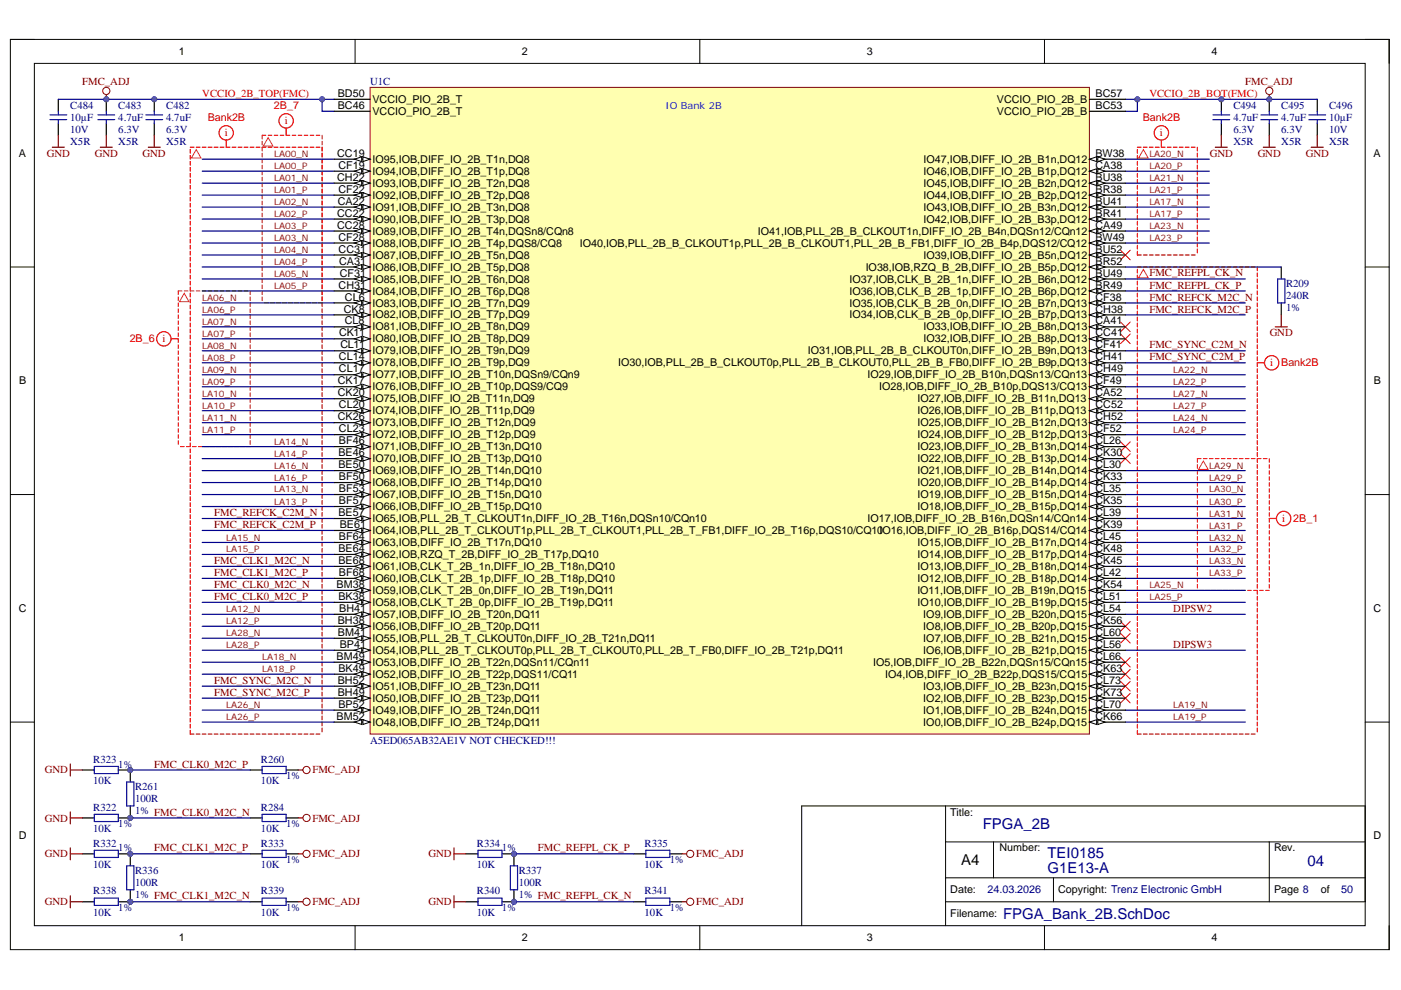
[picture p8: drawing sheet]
<svg xmlns="http://www.w3.org/2000/svg" width="297mm" height="210mm" viewBox="0 0 297 210" stroke-linecap="round" stroke-linejoin="round" font-family="sans-serif">
<defs><g id="words">
<g font-size="3.2" fill="#000080">
<text x="208.4" y="175.8">FPGA_2B</text>
<text x="222.1" y="185.2">G1E13-A</text>
<text x="222.1" y="181.9">TEI0185</text>
<text x="277.2" y="183.6">04</text>
<text x="212.7" y="194.8">FPGA_Bank_2B.SchDoc</text>
</g>
<text font-size="3.2" x="203.8" y="183.4">A4</text>
<g font-size="2.3">
<text x="37.9" y="11.7">1</text>
<text x="110.7" y="11.7">2</text>
<text x="183.8" y="11.7">3</text>
<text x="256.8" y="11.7">4</text>
<text x="71.6" y="20.5">BD50</text>
<text x="71.6" y="23.1">BC46</text>
<text x="79" y="21.8">VCCIO_PIO_2B_T</text>
<text x="211.4" y="21.8">VCCIO_PIO_2B_B</text>
<text x="232.3" y="20.5">BC57</text>
<text x="232.3" y="23.1">BC53</text>
<text x="79" y="24.3">VCCIO_PIO_2B_T</text>
<text x="211.4" y="24.3">VCCIO_PIO_2B_B</text>
<text x="4" y="33.3">A</text>
<text x="71.5" y="33.3">CC19</text>
<text x="71.7" y="35.8">CF19</text>
<text x="79" y="34.5">IO95,IOB,DIFF_IO_2B_T1n,DQ8</text>
<text x="195.8" y="34.5">IO47,IOB,DIFF_IO_2B_B1n,DQ12</text>
<text x="232.3" y="33.3">BW38</text>
<text x="232.3" y="35.8">CA38</text>
<text x="291.2" y="33.3">A</text>
<text x="71.5" y="38.3">CH22</text>
<text x="71.7" y="40.9">CF22</text>
<text x="79" y="37.1">IO94,IOB,DIFF_IO_2B_T1p,DQ8</text>
<text x="79" y="39.6">IO93,IOB,DIFF_IO_2B_T2n,DQ8</text>
<text x="195.8" y="37.1">IO46,IOB,DIFF_IO_2B_B1p,DQ12</text>
<text x="195.8" y="39.6">IO45,IOB,DIFF_IO_2B_B2n,DQ12</text>
<text x="232.3" y="38.3">BU38</text>
<text x="232.3" y="40.9">BR38</text>
<text x="71.5" y="45.9">CC22</text>
<text x="71.6" y="43.4">CA22</text>
<text x="79" y="42.1">IO92,IOB,DIFF_IO_2B_T2p,DQ8</text>
<text x="79" y="44.7">IO91,IOB,DIFF_IO_2B_T3n,DQ8</text>
<text x="79" y="47.2">IO90,IOB,DIFF_IO_2B_T3p,DQ8</text>
<text x="195.8" y="42.1">IO44,IOB,DIFF_IO_2B_B2p,DQ12</text>
<text x="195.8" y="44.7">IO43,IOB,DIFF_IO_2B_B3n,DQ12</text>
<text x="195.8" y="47.2">IO42,IOB,DIFF_IO_2B_B3p,DQ12</text>
<text x="232.3" y="43.4">BU41</text>
<text x="232.3" y="45.9">BR41</text>
<text x="71.5" y="48.5">CC28</text>
<text x="71.7" y="51">CF28</text>
<text x="71.8" y="53.6">CC31</text>
<text x="79" y="49.7">IO89,IOB,DIFF_IO_2B_T4n,DQSn8/CQn8</text>
<text x="79" y="52.3">IO88,IOB,DIFF_IO_2B_T4p,DQS8/CQ8</text>
<text x="123" y="52.3">IO40,IOB,PLL_2B_B_CLKOUT1p,PLL_2B_B_CLKOUT1,PLL_2B_B_FB1,DIFF_IO_2B_B4p,DQS12/CQ12</text>
<text x="160.7" y="49.7">IO41,IOB,PLL_2B_B_CLKOUT1n,DIFF_IO_2B_B4n,DQSn12/CQn12</text>
<text x="232.3" y="48.5">CA49</text>
<text x="232.3" y="51">BW49</text>
<text x="232.3" y="53.6">BU52</text>
<text x="71.9" y="56.1">CA31</text>
<text x="72" y="58.7">CF31</text>
<text x="79" y="54.8">IO87,IOB,DIFF_IO_2B_T5n,DQ8</text>
<text x="79" y="57.4">IO86,IOB,DIFF_IO_2B_T5p,DQ8</text>
<text x="79" y="59.9">IO85,IOB,DIFF_IO_2B_T6n,DQ8</text>
<text x="180.1" y="59.9">IO37,IOB,CLK_B_2B_1n,DIFF_IO_2B_B6n,DQ12</text>
<text x="183.5" y="57.4">IO38,IOB,RZQ_B_2B,DIFF_IO_2B_B5p,DQ12</text>
<text x="195.8" y="54.8">IO39,IOB,DIFF_IO_2B_B5n,DQ12</text>
<text x="232.3" y="56.1">BR52</text>
<text x="232.3" y="58.7">BU49</text>
<text x="71.8" y="61.2">CH31</text>
<text x="73.1" y="63.7">CL6</text>
<text x="79" y="62.5">IO84,IOB,DIFF_IO_2B_T6p,DQ8</text>
<text x="79" y="65">IO83,IOB,DIFF_IO_2B_T7n,DQ9</text>
<text x="180.1" y="62.5">IO36,IOB,CLK_B_2B_1p,DIFF_IO_2B_B6p,DQ12</text>
<text x="180.1" y="65">IO35,IOB,CLK_B_2B_0n,DIFF_IO_2B_B7n,DQ13</text>
<text x="232.3" y="61.2">BR49</text>
<text x="232.3" y="63.7">CF38</text>
<text x="71.9" y="71.3">CK11</text>
<text x="72.9" y="66.3">CK8</text>
<text x="73.1" y="68.8">CL8</text>
<text x="79" y="67.5">IO82,IOB,DIFF_IO_2B_T7p,DQ9</text>
<text x="79" y="70.1">IO81,IOB,DIFF_IO_2B_T8n,DQ9</text>
<text x="180.1" y="67.5">IO34,IOB,CLK_B_2B_0p,DIFF_IO_2B_B7p,DQ13</text>
<text x="195.8" y="70.1">IO33,IOB,DIFF_IO_2B_B8n,DQ13</text>
<text x="232.3" y="66.3">CH38</text>
<text x="232.3" y="68.8">CA41</text>
<text x="232.3" y="71.3">CC41</text>
<text x="71.9" y="76.4">CL14</text>
<text x="72.2" y="73.9">CL11</text>
<text x="79" y="72.6">IO80,IOB,DIFF_IO_2B_T8p,DQ9</text>
<text x="79" y="75.1">IO79,IOB,DIFF_IO_2B_T9n,DQ9</text>
<text x="79" y="77.7">IO78,IOB,DIFF_IO_2B_T9p,DQ9</text>
<text x="131" y="77.7">IO30,IOB,PLL_2B_B_CLKOUT0p,PLL_2B_B_CLKOUT0,PLL_2B_B_FB0,DIFF_IO_2B_B9p,DQ13</text>
<text x="171.3" y="75.1">IO31,IOB,PLL_2B_B_CLKOUT0n,DIFF_IO_2B_B9n,DQ13</text>
<text x="195.8" y="72.6">IO32,IOB,DIFF_IO_2B_B8p,DQ13</text>
<text x="232.3" y="73.9">CF41</text>
<text x="232.3" y="76.4">CH41</text>
<text x="4.1" y="81.5">B</text>
<text x="71.6" y="81.5">CK17</text>
<text x="71.9" y="79">CL17</text>
<text x="79" y="80.2">IO77,IOB,DIFF_IO_2B_T10n,DQSn9/CQn9</text>
<text x="79" y="82.8">IO76,IOB,DIFF_IO_2B_T10p,DQS9/CQ9</text>
<text x="183.9" y="80.2">IO29,IOB,DIFF_IO_2B_B10n,DQSn13/CQn13</text>
<text x="186.4" y="82.8">IO28,IOB,DIFF_IO_2B_B10p,DQS13/CQ13</text>
<text x="232.3" y="79">CH49</text>
<text x="232.3" y="81.5">CF49</text>
<text x="291.3" y="81.5">B</text>
<text x="71.6" y="84">CK20</text>
<text x="71.6" y="89.1">CK26</text>
<text x="71.9" y="86.6">CL20</text>
<text x="79" y="85.3">IO75,IOB,DIFF_IO_2B_T11n,DQ9</text>
<text x="79" y="87.9">IO74,IOB,DIFF_IO_2B_T11p,DQ9</text>
<text x="194.5" y="85.3">IO27,IOB,DIFF_IO_2B_B11n,DQ13</text>
<text x="194.5" y="87.9">IO26,IOB,DIFF_IO_2B_B11p,DQ13</text>
<text x="232.3" y="84">CA52</text>
<text x="232.3" y="86.6">CC52</text>
<text x="232.3" y="89.1">CH52</text>
<text x="71.9" y="91.7">CL23</text>
<text x="71.9" y="94.2">BF46</text>
<text x="79" y="90.4">IO73,IOB,DIFF_IO_2B_T12n,DQ9</text>
<text x="79" y="92.9">IO72,IOB,DIFF_IO_2B_T12p,DQ9</text>
<text x="79" y="95.5">IO71,IOB,DIFF_IO_2B_T13n,DQ10</text>
<text x="194.5" y="90.4">IO25,IOB,DIFF_IO_2B_B12n,DQ13</text>
<text x="194.5" y="92.9">IO24,IOB,DIFF_IO_2B_B12p,DQ13</text>
<text x="194.5" y="95.5">IO23,IOB,DIFF_IO_2B_B13n,DQ14</text>
<text x="232.3" y="91.7">CF52</text>
<text x="232.3" y="94.2">CL26</text>
<text x="71.7" y="96.7">BE46</text>
<text x="71.7" y="99.3">BE50</text>
<text x="71.9" y="101.8">BF50</text>
<text x="79" y="98">IO70,IOB,DIFF_IO_2B_T13p,DQ10</text>
<text x="79" y="100.5">IO69,IOB,DIFF_IO_2B_T14n,DQ10</text>
<text x="194.5" y="98">IO22,IOB,DIFF_IO_2B_B13p,DQ14</text>
<text x="194.5" y="100.5">IO21,IOB,DIFF_IO_2B_B14n,DQ14</text>
<text x="232.3" y="96.7">CK30</text>
<text x="232.3" y="99.3">CL30</text>
<text x="232.3" y="101.8">CK33</text>
<text x="71.9" y="104.3">BF53</text>
<text x="71.9" y="106.9">BF57</text>
<text x="79" y="103.1">IO68,IOB,DIFF_IO_2B_T14p,DQ10</text>
<text x="79" y="105.6">IO67,IOB,DIFF_IO_2B_T15n,DQ10</text>
<text x="194.5" y="103.1">IO20,IOB,DIFF_IO_2B_B14p,DQ14</text>
<text x="194.5" y="105.6">IO19,IOB,DIFF_IO_2B_B15n,DQ14</text>
<text x="232.3" y="104.3">CL35</text>
<text x="232.3" y="106.9">CK35</text>
<text x="71.7" y="109.4">BE57</text>
<text x="72" y="112">BE61</text>
<text x="79" y="108.2">IO66,IOB,DIFF_IO_2B_T15p,DQ10</text>
<text x="79" y="110.7">IO65,IOB,PLL_2B_T_CLKOUT1n,DIFF_IO_2B_T16n,DQSn10/CQn10</text>
<text x="79" y="113.2">IO64,IOB,PLL_2B_T_CLKOUT1p,PLL_2B_T_CLKOUT1,PLL_2B_T_FB1,DIFF_IO_2B_T16p,DQS10/CQ10IO16,IOB,DIFF_IO_2B_B16p,DQS14/CQ14</text>
<text x="183.9" y="110.7">IO17,IOB,DIFF_IO_2B_B16n,DQSn14/CQn14</text>
<text x="194.5" y="108.2">IO18,IOB,DIFF_IO_2B_B15p,DQ14</text>
<text x="232.3" y="109.4">CL39</text>
<text x="232.3" y="112">CK39</text>
<text x="71.7" y="117.1">BE64</text>
<text x="71.7" y="119.6">BE68</text>
<text x="71.9" y="114.5">BF64</text>
<text x="79" y="115.8">IO63,IOB,DIFF_IO_2B_T17n,DQ10</text>
<text x="79" y="118.3">IO62,IOB,RZQ_T_2B,DIFF_IO_2B_T17p,DQ10</text>
<text x="194.5" y="115.8">IO15,IOB,DIFF_IO_2B_B17n,DQ14</text>
<text x="194.5" y="118.3">IO14,IOB,DIFF_IO_2B_B17p,DQ14</text>
<text x="232.3" y="114.5">CL45</text>
<text x="232.3" y="117.1">CK48</text>
<text x="232.3" y="119.6">CK45</text>
<text x="71.4" y="124.7">BM38</text>
<text x="71.9" y="122.1">BF68</text>
<text x="79" y="120.9">IO61,IOB,CLK_T_2B_1n,DIFF_IO_2B_T18n,DQ10</text>
<text x="79" y="123.4">IO60,IOB,CLK_T_2B_1p,DIFF_IO_2B_T18p,DQ10</text>
<text x="79" y="125.9">IO59,IOB,CLK_T_2B_0n,DIFF_IO_2B_T19n,DQ11</text>
<text x="194.5" y="120.9">IO13,IOB,DIFF_IO_2B_B18n,DQ14</text>
<text x="194.5" y="123.4">IO12,IOB,DIFF_IO_2B_B18p,DQ14</text>
<text x="194.5" y="125.9">IO11,IOB,DIFF_IO_2B_B19n,DQ15</text>
<text x="232.3" y="122.1">CL42</text>
<text x="232.3" y="124.7">CK54</text>
<text x="4" y="129.7">C</text>
<text x="71.7" y="127.2">BK38</text>
<text x="71.9" y="129.7">BH41</text>
<text x="79" y="128.5">IO58,IOB,CLK_T_2B_0p,DIFF_IO_2B_T19p,DQ11</text>
<text x="79" y="131">IO57,IOB,DIFF_IO_2B_T20n,DQ11</text>
<text x="194.5" y="128.5">IO10,IOB,DIFF_IO_2B_B19p,DQ15</text>
<text x="195.8" y="131">IO9,IOB,DIFF_IO_2B_B20n,DQ15</text>
<text x="232.3" y="127.2">CL51</text>
<text x="232.3" y="129.7">CL54</text>
<text x="291.2" y="129.7">C</text>
<text x="71.6" y="132.3">BH38</text>
<text x="71.7" y="134.8">BM41</text>
<text x="72" y="137.4">BP41</text>
<text x="79" y="133.6">IO56,IOB,DIFF_IO_2B_T20p,DQ11</text>
<text x="79" y="136.1">IO55,IOB,PLL_2B_T_CLKOUT0n,DIFF_IO_2B_T21n,DQ11</text>
<text x="195.8" y="133.6">IO8,IOB,DIFF_IO_2B_B20p,DQ15</text>
<text x="195.8" y="136.1">IO7,IOB,DIFF_IO_2B_B21n,DQ15</text>
<text x="232.3" y="132.3">CK56</text>
<text x="232.3" y="134.8">CL60</text>
<text x="232.3" y="137.4">CL56</text>
<text x="71.4" y="139.9">BM49</text>
<text x="71.7" y="142.4">BK49</text>
<text x="79" y="138.6">IO54,IOB,PLL_2B_T_CLKOUT0p,PLL_2B_T_CLKOUT0,PLL_2B_T_FB0,DIFF_IO_2B_T21p,DQ11</text>
<text x="79" y="141.2">IO53,IOB,DIFF_IO_2B_T22n,DQSn11/CQn11</text>
<text x="79" y="143.7">IO52,IOB,DIFF_IO_2B_T22p,DQS11/CQ11</text>
<text x="185.1" y="141.2">IO5,IOB,DIFF_IO_2B_B22n,DQSn15/CQn15</text>
<text x="187.7" y="143.7">IO4,IOB,DIFF_IO_2B_B22p,DQS15/CQ15</text>
<text x="195.8" y="138.6">IO6,IOB,DIFF_IO_2B_B21p,DQ15</text>
<text x="232.3" y="139.9">CL66</text>
<text x="232.3" y="142.4">CK63</text>
<text x="71.6" y="145">BH52</text>
<text x="71.6" y="147.5">BH49</text>
<text x="79" y="146.2">IO51,IOB,DIFF_IO_2B_T23n,DQ11</text>
<text x="79" y="148.8">IO50,IOB,DIFF_IO_2B_T23p,DQ11</text>
<text x="195.8" y="146.2">IO3,IOB,DIFF_IO_2B_B23n,DQ15</text>
<text x="195.8" y="148.8">IO2,IOB,DIFF_IO_2B_B23p,DQ15</text>
<text x="232.3" y="145">CL73</text>
<text x="232.3" y="147.5">CK73</text>
<text x="71.4" y="152.6">BM52</text>
<text x="71.7" y="150.1">BP52</text>
<text x="79" y="151.3">IO49,IOB,DIFF_IO_2B_T24n,DQ11</text>
<text x="79" y="153.9">IO48,IOB,DIFF_IO_2B_T24p,DQ11</text>
<text x="195.8" y="151.3">IO1,IOB,DIFF_IO_2B_B24n,DQ15</text>
<text x="195.8" y="153.9">IO0,IOB,DIFF_IO_2B_B24p,DQ15</text>
<text x="232.3" y="150.1">CL70</text>
<text x="232.3" y="152.6">CK66</text>
<text x="201.5" y="172.9">Title:</text>
<text x="4" y="178">D</text>
<text x="291.2" y="178">D</text>
<text x="211.9" y="180.5">Number:</text>
<text x="270.1" y="180.5">Rev.</text>
<text x="201.5" y="189.4">Date:</text>
<text x="224.4" y="189.4">Copyright: Trenz Electronic GmbH</text>
<text x="270.1" y="189.4">Page 8</text>
<text x="280" y="189.4">of</text>
<text x="201.5" y="194.5">Filename:</text>
<text x="37.9" y="199.6">1</text>
<text x="110.7" y="199.6">2</text>
<text x="183.8" y="199.6">3</text>
<text x="256.8" y="199.6">4</text>
</g>
<g font-size="2.3" fill="#000080">
<text x="14.9" y="23.1">C484</text>
<text x="25.1" y="23.1">C483</text>
<text x="35.2" y="23.1">C482</text>
<text x="78.5" y="18">U1C</text>
<text x="261.5" y="23.1">C494</text>
<text x="271.6" y="23.1">C495</text>
<text x="281.8" y="23.1">C496</text>
<text x="14.9" y="28.1">10V</text>
<text x="14.9" y="25.6">10µF</text>
<text x="25.1" y="28.1">6.3V</text>
<text x="25.1" y="25.6">4.7uF</text>
<text x="35.2" y="28.1">6.3V</text>
<text x="35.2" y="25.6">4.7uF</text>
<text x="261.5" y="28.1">6.3V</text>
<text x="261.5" y="25.6">4.7uF</text>
<text x="271.6" y="28.1">6.3V</text>
<text x="271.6" y="25.6">4.7uF</text>
<text x="281.8" y="28.1">10V</text>
<text x="281.8" y="25.6">10µF</text>
<text x="14.9" y="30.7">X5R</text>
<text x="25.1" y="30.7">X5R</text>
<text x="35.2" y="30.7">X5R</text>
<text x="261.5" y="30.7">X5R</text>
<text x="271.6" y="30.7">X5R</text>
<text x="281.8" y="30.7">X5R</text>
<text x="272.7" y="60.9">R209</text>
<text x="272.7" y="63.5">240R</text>
<text x="272.7" y="66">1%</text>
<text x="19.8" y="161.7">R323</text>
<text x="55.3" y="161.7">R260</text>
<text x="78.5" y="157.7">A5ED065AB32AE1V NOT CHECKED!!!</text>
<text x="19.8" y="166.3">10K</text>
<text x="25.1" y="162.7">1%</text>
<text x="28.6" y="167.5">R261</text>
<text x="55.3" y="166.3">10K</text>
<text x="60.7" y="165.3">1%</text>
<text x="19.8" y="171.9">R322</text>
<text x="28.6" y="172.7">1% FMC_CLK0_M2C_N</text>
<text x="28.6" y="170.1">100R</text>
<text x="55.3" y="171.9">R284</text>
<text x="19.8" y="176.5">10K</text>
<text x="19.8" y="179.5">R332</text>
<text x="25.1" y="175.4">1%</text>
<text x="55.3" y="176.5">10K</text>
<text x="55.3" y="179.5">R333</text>
<text x="60.7" y="175.4">1%</text>
<text x="101.1" y="179.5">R334</text>
<text x="136.7" y="179.5">R335</text>
<text x="19.8" y="184.1">10K</text>
<text x="25.1" y="180.5">1%</text>
<text x="28.6" y="185.3">R336</text>
<text x="55.3" y="184.1">10K</text>
<text x="60.7" y="183.1">1%</text>
<text x="101.1" y="184.1">10K</text>
<text x="106.4" y="180.5">1%</text>
<text x="110" y="185.3">R337</text>
<text x="136.7" y="184.1">10K</text>
<text x="142" y="183.1">1%</text>
<text x="19.8" y="189.6">R338</text>
<text x="28.6" y="190.4">1% FMC_CLK1_M2C_N</text>
<text x="28.6" y="187.9">100R</text>
<text x="55.3" y="189.6">R339</text>
<text x="101.1" y="189.6">R340</text>
<text x="110" y="190.4">1% FMC_REFPL_CK_N</text>
<text x="110" y="187.9">100R</text>
<text x="136.7" y="189.6">R341</text>
<text x="209.4" y="189.4">24.03.2026</text>
<text x="284.3" y="189.4">50</text>
<text x="19.8" y="194.2">10K</text>
<text x="25.1" y="193.2">1%</text>
<text x="55.3" y="194.2">10K</text>
<text x="60.7" y="193.2">1%</text>
<text x="101.1" y="194.2">10K</text>
<text x="106.4" y="193.2">1%</text>
<text x="136.7" y="194.2">10K</text>
<text x="142" y="193.2">1%</text>
</g>
<g font-size="2.3" fill="#800000">
<text x="17.4" y="18">FMC_ADJ</text>
<text x="264" y="18">FMC_ADJ</text>
<text x="9.9" y="33.2">GND</text>
<text x="20.1" y="33.2">GND</text>
<text x="30.2" y="33.2">GND</text>
<text x="256.5" y="33.2">GND</text>
<text x="266.7" y="33.2">GND</text>
<text x="276.9" y="33.2">GND</text>
<text x="243.7" y="58.6">FMC_REFPL_CK_N</text>
<text x="243.7" y="63.7">FMC_REFCK_M2C_N</text>
<text x="243.7" y="61.2">FMC_REFPL_CK_P</text>
<text x="243.7" y="66.3">FMC_REFCK_M2C_P</text>
<text x="269.2" y="71.3">GND</text>
<text x="243.7" y="76.4">FMC_SYNC_C2M_P</text>
<text x="243.7" y="73.9">FMC_SYNC_C2M_N</text>
<text x="45.4" y="111.9">FMC_REFCK_C2M_P</text>
<text x="45.4" y="109.4">FMC_REFCK_C2M_N</text>
<text x="45.4" y="119.6">FMC_CLK1_M2C_N</text>
<text x="45.4" y="124.7">FMC_CLK0_M2C_N</text>
<text x="45.4" y="122.1">FMC_CLK1_M2C_P</text>
<text x="45.4" y="127.2">FMC_CLK0_M2C_P</text>
<text x="248.8" y="129.7">DIPSW2</text>
<text x="248.8" y="137.3">DIPSW3</text>
<text x="45.4" y="147.5">FMC_SYNC_M2C_P</text>
<text x="45.4" y="145">FMC_SYNC_M2C_N</text>
<text x="9.5" y="164">GND</text>
<text x="32.7" y="162.7">FMC_CLK0_M2C_P</text>
<text x="66.2" y="164">FMC_ADJ</text>
<text x="9.5" y="174.2">GND</text>
<text x="66.2" y="174.2">FMC_ADJ</text>
<text x="9.5" y="181.8">GND</text>
<text x="32.7" y="180.5">FMC_CLK1_M2C_P</text>
<text x="66.2" y="181.8">FMC_ADJ</text>
<text x="90.9" y="181.8">GND</text>
<text x="114" y="180.5">FMC_REFPL_CK_P</text>
<text x="147.6" y="181.8">FMC_ADJ</text>
<text x="9.5" y="191.9">GND</text>
<text x="66.2" y="191.9">FMC_ADJ</text>
<text x="90.9" y="191.9">GND</text>
<text x="147.6" y="191.9">FMC_ADJ</text>
</g>
<g font-size="2.3" fill="#f00">
<text x="42.9" y="20.5">VCCIO_2B_TOP(FMC)</text>
<text x="58.1" y="23.1">2B_7</text>
<text x="243.7" y="20.5">VCCIO_2B_BOT(FMC)</text>
<text x="44" y="25.7">Bank2B</text>
<text x="47.7" y="28.9">i</text>
<text x="60.4" y="26.4">i</text>
<text x="242.3" y="25.7">Bank2B</text>
<text x="245.9" y="28.9">i</text>
<text x="27.5" y="72.6">2B_6</text>
<text x="34.4" y="72.6">i</text>
<text x="269.3" y="77.7">i</text>
<text x="271.6" y="77.7">Bank2B</text>
<text x="271.9" y="110.7">i</text>
<text x="274.2" y="110.7">2B_1</text>
</g>
<text font-size="2.1" fill="#00f" x="141.1" y="23.1">IO Bank 2B</text>
<g font-size="1.9" fill="#800000">
<text x="58.1" y="35.9">LA00_P</text>
<text x="58.1" y="33.3">LA00_N</text>
<text x="243.7" y="35.9">LA20_P</text>
<text x="243.7" y="33.3">LA20_N</text>
<text x="58.1" y="40.9">LA01_P</text>
<text x="58.1" y="38.4">LA01_N</text>
<text x="243.7" y="40.9">LA21_P</text>
<text x="243.7" y="38.4">LA21_N</text>
<text x="58.1" y="46">LA02_P</text>
<text x="58.1" y="43.5">LA02_N</text>
<text x="243.7" y="46">LA17_P</text>
<text x="243.7" y="43.5">LA17_N</text>
<text x="58.1" y="48.6">LA03_P</text>
<text x="58.1" y="51.1">LA03_N</text>
<text x="58.1" y="53.7">LA04_N</text>
<text x="243.7" y="51.1">LA23_P</text>
<text x="243.7" y="48.6">LA23_N</text>
<text x="58.1" y="56.2">LA04_P</text>
<text x="58.1" y="58.7">LA05_N</text>
<text x="42.9" y="63.8">LA06_N</text>
<text x="58.1" y="61.3">LA05_P</text>
<text x="42.9" y="66.3">LA06_P</text>
<text x="42.9" y="71.4">LA07_P</text>
<text x="42.9" y="68.9">LA07_N</text>
<text x="42.9" y="76.5">LA08_P</text>
<text x="42.9" y="73.9">LA08_N</text>
<text x="42.9" y="81.6">LA09_P</text>
<text x="42.9" y="79.1">LA09_N</text>
<text x="248.8" y="81.6">LA22_P</text>
<text x="248.8" y="79.1">LA22_N</text>
<text x="42.9" y="86.7">LA10_P</text>
<text x="42.9" y="84.1">LA10_N</text>
<text x="42.9" y="89.2">LA11_N</text>
<text x="248.8" y="86.7">LA27_P</text>
<text x="248.8" y="89.2">LA24_N</text>
<text x="248.8" y="84.1">LA27_N</text>
<text x="42.9" y="91.7">LA11_P</text>
<text x="58.1" y="94.3">LA14_N</text>
<text x="248.8" y="91.7">LA24_P</text>
<text x="58.1" y="96.8">LA14_P</text>
<text x="58.1" y="101.9">LA16_P</text>
<text x="58.1" y="99.3">LA16_N</text>
<text x="256.4" y="101.9">LA29_P</text>
<text x="256.4" y="99.3">LA29_N</text>
<text x="58.1" y="107">LA13_P</text>
<text x="58.1" y="104.4">LA13_N</text>
<text x="256.4" y="107">LA30_P</text>
<text x="256.4" y="104.4">LA30_N</text>
<text x="256.4" y="112.1">LA31_P</text>
<text x="256.4" y="109.5">LA31_N</text>
<text x="48" y="117.1">LA15_P</text>
<text x="48" y="114.6">LA15_N</text>
<text x="256.4" y="117.1">LA32_P</text>
<text x="256.4" y="114.6">LA32_N</text>
<text x="256.4" y="119.7">LA33_N</text>
<text x="243.7" y="124.7">LA25_N</text>
<text x="256.4" y="122.2">LA33_P</text>
<text x="48" y="129.8">LA12_N</text>
<text x="243.7" y="127.3">LA25_P</text>
<text x="48" y="132.4">LA12_P</text>
<text x="48" y="137.5">LA28_P</text>
<text x="48" y="134.9">LA28_N</text>
<text x="55.6" y="142.5">LA18_P</text>
<text x="55.6" y="140">LA18_N</text>
<text x="48" y="152.7">LA26_P</text>
<text x="48" y="150.1">LA26_N</text>
<text x="248.8" y="152.7">LA19_P</text>
<text x="248.8" y="150.1">LA19_N</text>
</g>
</g></defs>
<path d="M2.2 8.4h292.3v193h-292.3z" fill="none" stroke="#000" stroke-width=".21"/>
<path d="M7.3 13.4h282.1v182.9h-282.1z" fill-rule="evenodd" fill="#fff"/>
<g fill="none" stroke="#000" stroke-width=".21">
<path d="M2.2 8.4h5.1M7.3 13.4h282.1v182.9h-282.1zM75.3 8.4v5M148.4 8.4v5M221.4 8.4v5M289.4 8.4h5.1v5M2.2 56.6h5.1M289.4 56.6h5.1M2.2 104.9h5.1M289.4 104.9h5.1M2.2 153.1h5.1M289.4 153.1h5.1"/>
<path d="M200.5 170.9v25.4M200.5 178.5h88.9M210.6 178.5v7.6M269.1 178.5v12.7M75.3 196.3v5.1M148.4 196.3v5.1M200.5 191.2h88.9v-20.3h-119.4v25.4M200.5 186.1h88.9M221.4 196.3v5.1M223.4 186.1v5.1M294.5 196.3v5.1"/>
</g>
<g fill="none" stroke="#f00" stroke-width=".25">
<path d="M40.3 31.7v.8M40.3 33v.8M40.3 34.2v.8M40.3 35.5v.8M40.3 36.8v.8M40.3 38v.8M40.3 39.3v.8M40.3 31.2h.8M41.6 31.2h.8M42.9 31.2h.8M44.1 31.2h.8M45.4 31.2h.8"/>
<path d="M46.7 31.2h.8M48 29.7v1.5h.8M49.2 31.2h.8M50.5 31.2h.8M51.8 31.2h.8M53 31.2h.8M54.3 31.2h.8M55.6 31.2h.8M56.9 31.2h.7M58.1 31.2h.8M59.4 31.2h.8M60.7 31.2h.8"/>
<path d="M61.9 31.2h.8M63.2 31.2h.8M64.5 31.2h.8M65.7 31.2h.8M67 31.2h.8M68.3 31.2v.8M68.3 32.5v.8M68.3 33.8v.7M68.3 35v.8M68.3 36.3v.8M68.3 37.6v.8M68.3 38.8v.8"/>
<path d="M241.2 31.2h.7M241.2 31.7v.8M241.2 33v.8M241.2 34.2v.8M241.2 35.5v.8M241.2 36.8v.8M241.2 38v.8M241.2 39.3v.8M242.4 31.2h.8M243.7 31.2h.8M245 31.2h.8M246.2 29.7v1.5h.8"/>
<path d="M247.5 31.2h.8M248.8 31.2h.8M250 31.2h.8M251.3 31.2h.8M252.6 31.2h.8M253.9 31.2v.8M253.9 32.5v.8M253.9 33.8v.7M253.9 35v.8M253.9 36.3v.8M253.9 37.6v.8M253.9 38.8v.8"/>
<path d="M40.3 40.6v.8M40.3 41.8v.8M40.3 43.1v.8M40.3 44.4v.8M40.3 45.7v.7M40.3 46.9v.8M40.3 48.2v.8M40.3 49.5v.8M40.3 50.7v.8M40.3 52v.8M40.3 53.3v.8M40.3 54.5v.8"/>
<path d="M40.3 55.8v.8M40.3 57.1v.8M40.3 58.4v.7M40.3 59.6v.8M68.3 40.1v.8M68.3 41.4v.8M68.3 42.6v.8M68.3 43.9v.8M68.3 45.2v.8M68.3 46.4v.8M68.3 47.7v.8M68.3 49v.8"/>
<path d="M68.3 50.3v.8M68.3 51.5v.8M68.3 52.8v.8M68.3 54.1v.8M68.3 55.3v.8M68.3 56.6v.8M68.3 57.9v.8M68.3 59.1v.8M241.2 40.6v.8M241.2 41.8v.8M241.2 43.1v.8M241.2 44.4v.8"/>
<path d="M241.2 45.7v.8M241.2 46.9v.8M241.2 48.2v.8M241.2 49.5v.8M241.2 50.7v.8M241.2 52v.8M241.2 53.3v.8h.7M242.4 54.1h.8M243.7 54.1h.8M245 54.1h.8M246.2 54.1h.8M247.5 54.1h.8"/>
<path d="M248.8 54.1h.8M250 54.1h.8M251.3 54.1h.8M252.6 54.1h.8M253.9 40.1v.8M253.9 41.4v.8M253.9 42.6v.8M253.9 43.9v.8M253.9 45.2v.8M253.9 46.5v.7M253.9 47.7v.8M253.9 49v.8"/>
<path d="M253.9 50.3v.8M253.9 51.5v.8M253.9 52.8v.8M40.3 60.9v.8M40.3 62.2v.8M40.3 63.4v.8M40.3 64.7v.8M40.3 66v.8M40.3 67.2v.8M40.3 68.5v.8M40.3 69.8v.8M40.3 71v.8"/>
<path d="M40.3 72.3v.8M40.3 73.6v.8M40.3 74.9v.8M40.3 76.1v.8M40.3 77.4v.8M40.3 78.7v.8M40.3 79.9v.8M68.3 60.4v.8M68.3 61.7v.8M68.3 63v.7M68.3 64.2v.8M68.3 65.5v.8"/>
<path d="M68.3 66.8v.8M68.3 68v.8M68.3 69.3v.8M68.3 70.6v.8M68.3 71.8v.8M68.3 73.1v.8M68.3 74.4v.8M68.3 75.7v.7M68.3 76.9v.8M68.3 78.2v.8M68.3 79.5v.8M40.3 81.2v.8"/>
<path d="M40.3 82.5v.8M40.3 83.7v.8M40.3 85v.8M40.3 86.3v.8M40.3 87.6v.7M40.3 88.8v.8M40.3 90.1v.8M40.3 91.4v.8M40.3 92.6v.8M40.3 93.9v.8M40.3 95.2v.8M40.3 96.4v.8"/>
<path d="M40.3 97.7v.8M40.3 99v.8M68.3 80.7v.8M68.3 82v.8M68.3 83.3v.8M68.3 84.5v.8M68.3 85.8v.8M68.3 87.1v.8M68.3 88.3v.8M68.3 89.6v.8M68.3 90.9v.8M68.3 92.2v.7"/>
<path d="M68.3 93.4v.8M68.3 94.7v.8M68.3 96v.8M68.3 97.2v.8M68.3 98.5v.8M68.3 99.8v.8M40.3 100.3v.7M40.3 101.5v.8M40.3 102.8v.8M40.3 104.1v.8M40.3 105.3v.8M40.3 106.6v.8"/>
<path d="M40.3 107.9v.8M40.3 109.1v.8M40.3 110.4v.8M40.3 111.7v.8M40.3 112.9v.8M40.3 114.2v.8M40.3 115.5v.8M40.3 116.8v.8M40.3 118v.8M40.3 119.3v.8M68.3 101v.8M68.3 102.3v.8"/>
<path d="M68.3 103.6v.8M68.3 104.9v.7M68.3 106.1v.8M68.3 107.4v.8M68.3 108.7v.8M68.3 109.9v.8M68.3 111.2v.8M68.3 112.5v.8M68.3 113.7v.8M68.3 115v.8M68.3 116.3v.8M68.3 117.6v.7"/>
<path d="M68.3 118.8v.8M40.3 120.6v.8M40.3 121.8v.8M40.3 123.1v.8M40.3 124.4v.8M40.3 125.6v.8M40.3 126.9v.8M40.3 128.2v.8M40.3 129.5v.8M40.3 130.7v.8M40.3 132v.8M40.3 133.3v.8"/>
<path d="M40.3 134.5v.8M40.3 135.8v.8M40.3 137.1v.8M40.3 138.3v.8M40.3 139.6v.8M68.3 120.1v.8M68.3 121.4v.8M68.3 122.6v.8M68.3 123.9v.8M68.3 125.2v.8M68.3 126.4v.8M68.3 127.7v.8"/>
<path d="M68.3 129v.8M68.3 130.3v.7M68.3 131.5v.8M68.3 132.8v.8M68.3 134.1v.8M68.3 135.3v.8M68.3 136.6v.8M68.3 137.9v.8M68.3 139.1v.8M40.3 140.9v.8M40.3 142.2v.7M40.3 143.4v.8"/>
<path d="M40.3 144.7v.8M40.3 146v.8M40.3 147.2v.8M40.3 148.5v.8M40.3 149.8v.8M40.3 151v.8M40.3 152.3v.8M40.3 153.6v.8M40.3 154.8v.8h.8M41.6 155.6h.8M42.9 155.6h.8M44.1 155.6h.8"/>
<path d="M45.4 155.6h.8M46.7 155.6h.8M48 155.6h.8M49.2 155.6h.8M50.5 155.6h.8M51.8 155.6h.8M53 155.6h.8M54.3 155.6h.8M55.6 155.6h.8M56.9 155.6h.7M58.1 155.6h.8M59.4 155.6h.8"/>
<path d="M60.7 155.6h.8M61.9 155.6h.8M63.2 155.6h.8M64.5 155.6h.8M65.7 155.6h.8M67 155.6h.8M68.3 140.4v.8M68.3 141.7v.8M68.3 142.9v.8M68.3 144.2v.8M68.3 145.5v.8M68.3 146.8v.7"/>
<path d="M68.3 148v.8M68.3 149.3v.8M68.3 150.6v.8M68.3 151.8v.8M68.3 153.1v.8M68.3 154.4v.8"/>
<circle cx="48" cy="28.2" r="1.52"/>
<circle cx="246.2" cy="28.2" r="1.53"/>
</g>
<path d="M41.6 31.7l1 1.8h-2zM242.4 31.7l1 1.8h-2z" fill="none" stroke="#f33" stroke-width=".21"/>
<path d="M271.6 56.6v2.5M271.6 64.2v2.6" fill="none" stroke="#000" stroke-width=".25"/>
<path d="M270.9 59.1h1.5v5.1h-1.5z" fill="none" stroke="#00f" stroke-width=".25"/>
<circle cx="27.6" cy="163.3" r=".51" fill="#4c4c94"/>
<circle cx="27.6" cy="163.3" r=".51" fill="none" stroke="#4c4c94" stroke-width=".21"/>
<circle cx="27.6" cy="173.4" r=".51" fill="#4c4c94"/>
<circle cx="27.6" cy="173.4" r=".51" fill="none" stroke="#4c4c94" stroke-width=".21"/>
<path d="M27.6 163.3v2.5" fill="none" stroke="#000" stroke-width=".25"/>
<circle cx="27.6" cy="163.3" r=".51" fill="#4c4c94"/>
<circle cx="27.6" cy="163.3" r=".51" fill="none" stroke="#4c4c94" stroke-width=".21"/>
<path d="M27.6 170.9v2.5" fill="none" stroke="#000" stroke-width=".25"/>
<circle cx="27.6" cy="173.4" r=".51" fill="#4c4c94"/>
<circle cx="27.6" cy="173.4" r=".51" fill="none" stroke="#4c4c94" stroke-width=".21"/>
<path d="M26.9 165.8h1.5v5.1h-1.5zM55.6 162.5h5.1v1.5h-5.1zM55.6 172.7h5.1v1.5h-5.1z" fill="none" stroke="#00f" stroke-width=".25"/>
<path d="M53 173.4h2.6M53 163.3h2.6M60.7 173.4h2.5M60.7 163.3h2.5" fill="none" stroke="#000" stroke-width=".25"/>
<circle cx="27.6" cy="173.4" r=".51" fill="#4c4c94"/>
<circle cx="27.6" cy="173.4" r=".51" fill="none" stroke="#4c4c94" stroke-width=".21"/>
<path d="M25.1 173.4h2.5" fill="none" stroke="#000" stroke-width=".25"/>
<circle cx="27.6" cy="173.4" r=".51" fill="#4c4c94"/>
<circle cx="27.6" cy="173.4" r=".51" fill="none" stroke="#4c4c94" stroke-width=".21"/>
<path d="M17.5 173.4h2.5" fill="none" stroke="#000" stroke-width=".25"/>
<path d="M20 172.7h5.1v1.5h-5.1z" fill="none" stroke="#00f" stroke-width=".25"/>
<circle cx="27.6" cy="163.3" r=".51" fill="#4c4c94"/>
<circle cx="27.6" cy="163.3" r=".51" fill="none" stroke="#4c4c94" stroke-width=".21"/>
<path d="M25.1 163.3h2.5" fill="none" stroke="#000" stroke-width=".25"/>
<circle cx="27.6" cy="163.3" r=".51" fill="#4c4c94"/>
<circle cx="27.6" cy="163.3" r=".51" fill="none" stroke="#4c4c94" stroke-width=".21"/>
<path d="M17.5 163.3h2.5" fill="none" stroke="#000" stroke-width=".25"/>
<path d="M20 162.5h5.1v1.5h-5.1z" fill="none" stroke="#00f" stroke-width=".25"/>
<path d="M270.4 69.3h2.5M271.6 66.8v2.5M14.9 162v2.5M14.9 172.2v2.5M14.9 163.3h2.6M14.9 173.4h2.6" fill="none" stroke="#800000" stroke-width=".25"/>
<g fill="none" stroke="#f00" stroke-width=".21">
<path d="M237.6 53.1l2 2M239.6 53.1l-2 2M237.6 68.3l2 2M237.6 70.8l2 2.1M239.6 68.3l-2 2M239.6 70.8l-2 2.1M237.6 93.7l2 2M237.6 96.2l2 2.1M239.6 93.7l-2 2M239.6 96.2l-2 2.1M237.6 131.8l2 2M237.6 139.4l2 2"/>
<path d="M237.6 134.3l2 2M239.6 131.8l-2 2M239.6 139.4l-2 2M239.6 134.3l-2 2M237.6 141.9l2 2.1M237.6 144.5l2 2M239.6 141.9l-2 2.1M239.6 144.5l-2 2"/>
</g>
<circle cx="22.5" cy="21.1" r=".51" fill="#4c4c94"/>
<circle cx="22.5" cy="21.1" r=".51" fill="none" stroke="#4c4c94" stroke-width=".21"/>
<path d="M22.5 21.1v2.5" fill="none" stroke="#000" stroke-width=".25"/>
<circle cx="22.5" cy="21.1" r=".51" fill="#4c4c94"/>
<circle cx="22.5" cy="21.1" r=".51" fill="none" stroke="#4c4c94" stroke-width=".21"/>
<path d="M22.5 26.1v2.6" fill="none" stroke="#000" stroke-width=".25"/>
<path d="M20.8 25.4h3.5M20.8 24.4h3.5M22.5 23.6v.8M22.5 25.4v.7" fill="none" stroke="#00f" stroke-width=".25"/>
<circle cx="32.7" cy="21.1" r=".51" fill="#4c4c94"/>
<circle cx="32.7" cy="21.1" r=".51" fill="none" stroke="#4c4c94" stroke-width=".21"/>
<path d="M32.7 21.1v2.5" fill="none" stroke="#000" stroke-width=".25"/>
<circle cx="32.7" cy="21.1" r=".51" fill="#4c4c94"/>
<circle cx="32.7" cy="21.1" r=".51" fill="none" stroke="#4c4c94" stroke-width=".21"/>
<path d="M32.7 26.1v2.6" fill="none" stroke="#000" stroke-width=".25"/>
<path d="M30.9 25.4h3.6M30.9 24.4h3.6M32.7 23.6v.8M32.7 25.4v.7" fill="none" stroke="#00f" stroke-width=".25"/>
<circle cx="258.9" cy="21.1" r=".51" fill="#4c4c94"/>
<circle cx="258.9" cy="21.1" r=".51" fill="none" stroke="#4c4c94" stroke-width=".21"/>
<path d="M258.9 21.1v2.5" fill="none" stroke="#000" stroke-width=".25"/>
<circle cx="258.9" cy="21.1" r=".51" fill="#4c4c94"/>
<circle cx="258.9" cy="21.1" r=".51" fill="none" stroke="#4c4c94" stroke-width=".21"/>
<path d="M258.9 26.1v2.6" fill="none" stroke="#000" stroke-width=".25"/>
<path d="M257.2 25.4h3.5M257.2 24.4h3.5M258.9 23.6v.8M258.9 25.4v.7" fill="none" stroke="#00f" stroke-width=".25"/>
<circle cx="269.1" cy="21.1" r=".51" fill="#4c4c94"/>
<circle cx="269.1" cy="21.1" r=".51" fill="none" stroke="#4c4c94" stroke-width=".21"/>
<path d="M269.1 21.1v2.5" fill="none" stroke="#000" stroke-width=".25"/>
<circle cx="269.1" cy="21.1" r=".51" fill="#4c4c94"/>
<circle cx="269.1" cy="21.1" r=".51" fill="none" stroke="#4c4c94" stroke-width=".21"/>
<path d="M12.4 21.1v2.5M12.4 26.1v2.6M269.1 26.1v2.6M279.3 21.1v2.5M279.3 26.1v2.6" fill="none" stroke="#000" stroke-width=".25"/>
<path d="M10.6 25.4h3.5M10.6 24.4h3.5M12.4 23.6v.8M12.4 25.4v.7M267.3 25.4h3.6M267.3 24.4h3.6M269.1 23.6v.8M269.1 25.4v.7M277.5 25.4h3.6M277.5 24.4h3.6M279.3 23.6v.8M279.3 25.4v.7" fill="none" stroke="#00f" stroke-width=".25"/>
<g fill="none" stroke="#800000" stroke-width=".25">
<path d="M11.1 31.2h2.5M12.4 28.7v2.5M21.3 31.2h2.5M22.5 20v1.1M22.5 28.7v2.5M31.4 31.2h2.6M32.7 28.7v2.5M257.7 31.2h2.5M258.9 28.7v2.5M267.8 31.2h2.6M269.1 28.7v2.5M278 31.2h2.6"/>
<path d="M279.3 28.7v2.5"/>
</g>
<circle cx="22.5" cy="19.3" r=".76" fill="none" stroke="#800000" stroke-width=".21"/>
<circle cx="22.5" cy="21.1" r=".51" fill="#4c4c94"/>
<circle cx="22.5" cy="21.1" r=".51" fill="none" stroke="#4c4c94" stroke-width=".21"/>
<circle cx="269.1" cy="19.3" r=".76" fill="none" stroke="#800000" stroke-width=".21"/>
<path d="M269.1 20v1.1" fill="none" stroke="#800000" stroke-width=".25"/>
<circle cx="269.1" cy="21.1" r=".51" fill="#4c4c94"/>
<circle cx="269.1" cy="21.1" r=".51" fill="none" stroke="#4c4c94" stroke-width=".21"/>
<circle cx="27.6" cy="181" r=".51" fill="#4c4c94"/>
<circle cx="27.6" cy="181" r=".51" fill="none" stroke="#4c4c94" stroke-width=".21"/>
<circle cx="27.6" cy="191.2" r=".51" fill="#4c4c94"/>
<circle cx="27.6" cy="191.2" r=".51" fill="none" stroke="#4c4c94" stroke-width=".21"/>
<path d="M27.6 181v2.6" fill="none" stroke="#000" stroke-width=".25"/>
<circle cx="27.6" cy="181" r=".51" fill="#4c4c94"/>
<circle cx="27.6" cy="181" r=".51" fill="none" stroke="#4c4c94" stroke-width=".21"/>
<path d="M27.6 188.7v2.5" fill="none" stroke="#000" stroke-width=".25"/>
<circle cx="27.6" cy="191.2" r=".51" fill="#4c4c94"/>
<circle cx="27.6" cy="191.2" r=".51" fill="none" stroke="#4c4c94" stroke-width=".21"/>
<path d="M26.9 183.6h1.5v5.1h-1.5zM55.6 180.3h5.1v1.5h-5.1zM55.6 190.4h5.1v1.6h-5.1z" fill="none" stroke="#00f" stroke-width=".25"/>
<path d="M53 191.2h2.6M53 181h2.6M60.7 191.2h2.5M60.7 181h2.5" fill="none" stroke="#000" stroke-width=".25"/>
<circle cx="27.6" cy="191.2" r=".51" fill="#4c4c94"/>
<circle cx="27.6" cy="191.2" r=".51" fill="none" stroke="#4c4c94" stroke-width=".21"/>
<path d="M25.1 191.2h2.5" fill="none" stroke="#000" stroke-width=".25"/>
<circle cx="27.6" cy="191.2" r=".51" fill="#4c4c94"/>
<circle cx="27.6" cy="191.2" r=".51" fill="none" stroke="#4c4c94" stroke-width=".21"/>
<path d="M17.5 191.2h2.5" fill="none" stroke="#000" stroke-width=".25"/>
<path d="M20 190.4h5.1v1.6h-5.1z" fill="none" stroke="#00f" stroke-width=".25"/>
<circle cx="27.6" cy="181" r=".51" fill="#4c4c94"/>
<circle cx="27.6" cy="181" r=".51" fill="none" stroke="#4c4c94" stroke-width=".21"/>
<path d="M25.1 181h2.5" fill="none" stroke="#000" stroke-width=".25"/>
<circle cx="27.6" cy="181" r=".51" fill="#4c4c94"/>
<circle cx="27.6" cy="181" r=".51" fill="none" stroke="#4c4c94" stroke-width=".21"/>
<path d="M17.5 181h2.5" fill="none" stroke="#000" stroke-width=".25"/>
<path d="M20 180.3h5.1v1.5h-5.1z" fill="none" stroke="#00f" stroke-width=".25"/>
<path d="M14.9 179.8v2.5M14.9 189.9v2.6M14.9 181h2.6M14.9 191.2h2.6" fill="none" stroke="#800000" stroke-width=".25"/>
<circle cx="109" cy="181" r=".51" fill="#4c4c94"/>
<circle cx="109" cy="181" r=".51" fill="none" stroke="#4c4c94" stroke-width=".21"/>
<circle cx="109" cy="191.2" r=".51" fill="#4c4c94"/>
<circle cx="109" cy="191.2" r=".51" fill="none" stroke="#4c4c94" stroke-width=".21"/>
<path d="M109 181v2.6" fill="none" stroke="#000" stroke-width=".25"/>
<circle cx="109" cy="181" r=".51" fill="#4c4c94"/>
<circle cx="109" cy="181" r=".51" fill="none" stroke="#4c4c94" stroke-width=".21"/>
<path d="M109 188.7v2.5" fill="none" stroke="#000" stroke-width=".25"/>
<circle cx="109" cy="191.2" r=".51" fill="#4c4c94"/>
<circle cx="109" cy="191.2" r=".51" fill="none" stroke="#4c4c94" stroke-width=".21"/>
<path d="M108.2 183.6h1.5v5.1h-1.5zM136.9 180.3h5.1v1.5h-5.1zM136.9 190.4h5.1v1.6h-5.1z" fill="none" stroke="#00f" stroke-width=".25"/>
<path d="M134.4 191.2h2.5M134.4 181h2.5M142 191.2h2.6M142 181h2.6" fill="none" stroke="#000" stroke-width=".25"/>
<circle cx="109" cy="191.2" r=".51" fill="#4c4c94"/>
<circle cx="109" cy="191.2" r=".51" fill="none" stroke="#4c4c94" stroke-width=".21"/>
<path d="M106.4 191.2h2.6" fill="none" stroke="#000" stroke-width=".25"/>
<circle cx="109" cy="191.2" r=".51" fill="#4c4c94"/>
<circle cx="109" cy="191.2" r=".51" fill="none" stroke="#4c4c94" stroke-width=".21"/>
<path d="M98.8 191.2h2.5" fill="none" stroke="#000" stroke-width=".25"/>
<path d="M101.3 190.4h5.1v1.6h-5.1z" fill="none" stroke="#00f" stroke-width=".25"/>
<circle cx="109" cy="181" r=".51" fill="#4c4c94"/>
<circle cx="109" cy="181" r=".51" fill="none" stroke="#4c4c94" stroke-width=".21"/>
<path d="M106.4 181h2.6" fill="none" stroke="#000" stroke-width=".25"/>
<circle cx="109" cy="181" r=".51" fill="#4c4c94"/>
<circle cx="109" cy="181" r=".51" fill="none" stroke="#4c4c94" stroke-width=".21"/>
<path d="M98.8 181h2.5" fill="none" stroke="#000" stroke-width=".25"/>
<path d="M101.3 180.3h5.1v1.5h-5.1z" fill="none" stroke="#00f" stroke-width=".25"/>
<path d="M63.2 163.3h1M63.2 173.4h1M96.3 179.8v2.5M63.2 181h1M63.2 191.2h1M96.3 189.9v2.6M96.3 181h2.5M96.3 191.2h2.5M144.6 181h1M144.6 191.2h1" fill="none" stroke="#800000" stroke-width=".25"/>
<g fill="none" stroke="#800000" stroke-width=".21">
<circle cx="65" cy="163.3" r=".76"/>
<circle cx="65" cy="173.4" r=".76"/>
<circle cx="65" cy="181" r=".76"/>
<circle cx="65" cy="191.2" r=".76"/>
<circle cx="146.3" cy="181" r=".76"/>
<circle cx="146.3" cy="191.2" r=".76"/>
</g>
<g fill="none" stroke="#f00" stroke-width=".25">
<path d="M60.7 27.1v1.6M241.2 57.1v.8M241.2 58.4v.7M241.2 59.6v.8M241.2 56.6h.7M242.4 56.6h.8M243.7 56.6h.8M245 56.6h.8M246.2 56.6h.8M247.5 56.6h.8M248.8 56.6h.8M250 56.6h.8"/>
<path d="M251.3 56.6h.8M252.6 56.6h.8M253.9 56.6h.8M255.1 56.6h.8M256.4 56.6h.8M257.7 56.6h.8M258.9 56.6h.8M260.2 56.6h.8M261.5 56.6h.8M262.8 56.6h.7M264 56.6h.8M265.3 56.6h.8"/>
<path d="M266.6 56.6v.8M266.6 57.9v.8M266.6 59.1v.8M36.3 71.8h1.5M241.2 60.9v.8M241.2 62.2v.8M241.2 63.4v.8M241.2 64.7v.8M241.2 66v.8M241.2 67.2v.8M241.2 68.5v.8M241.2 69.8v.8"/>
<path d="M241.2 71.1v.7M241.2 72.3v.8M241.2 73.6v.8M241.2 74.9v.8M241.2 76.1v.8M241.2 77.4v.8M241.2 78.7v.8M241.2 79.9v.8M266.6 60.4v.8M266.6 61.7v.8M266.6 63v.8M266.6 64.2v.8"/>
<path d="M266.6 65.5v.8M266.6 66.8v.8M266.6 68v.8M266.6 69.3v.8M266.6 70.6v.8M266.6 71.8v.8M266.6 73.1v.8M266.6 74.4v.8M266.6 75.7v.8M266.6 78.2v.8M266.6 79.5v.8M268.1 76.9h-1.5v.8"/>
<path d="M241.2 81.2v.8M241.2 82.5v.8M241.2 83.8v.7M241.2 85v.8M241.2 86.3v.8M241.2 87.6v.7M241.2 88.8v.8M241.2 90.1v.8M241.2 91.4v.8M241.2 92.6v.8M241.2 93.9v.8M241.2 95.2v.8"/>
<path d="M241.2 96.4v.8M241.2 97.7v.8M241.2 99v.8M266.6 80.7v.8M266.6 82v.8M266.6 83.3v.8M266.6 84.5v.8M266.6 85.8v.8M266.6 87.1v.8M266.6 88.3v.8M266.6 89.6v.8M266.6 90.9v.8"/>
<path d="M266.6 92.2v.8M266.6 93.4v.8M266.6 94.7v.8M266.6 96v.8M266.6 97.2v.8M266.6 98.5v.8M266.6 99.8v.8M241.2 100.3v.7M241.2 101.5v.8M241.2 102.8v.8M241.2 104.1v.8M241.2 105.3v.8"/>
<path d="M241.2 106.6v.8M241.2 107.9v.8M241.2 109.1v.8M241.2 110.4v.8M241.2 111.7v.8M241.2 113v.7M241.2 114.2v.8M241.2 115.5v.8M241.2 116.8v.8M241.2 118v.8M241.2 119.3v.8M266.6 101v.8"/>
<path d="M266.6 102.3v.8M266.6 103.6v.8M266.6 104.9v.8M266.6 106.1v.8M266.6 107.4v.8M266.6 108.7v.8M266.6 109.9v.8M266.6 111.2v.8M266.6 112.5v.8M266.6 113.7v.8M266.6 115v.8M266.6 116.3v.8"/>
<path d="M266.6 117.6v.7M266.6 118.8v.8M269.1 109.9h1.5M241.2 120.6v.8M241.2 121.8v.8M241.2 123.1v.8M241.2 124.4v.8M241.2 125.6v.8M241.2 126.9v.8M241.2 128.2v.8M241.2 129.5v.8M241.2 130.7v.8"/>
<path d="M241.2 132v.8M241.2 133.3v.8M241.2 134.5v.8M241.2 135.8v.8M241.2 137.1v.8M241.2 138.3v.8M241.2 139.6v.8M266.6 120.1v.8M266.6 121.4v.8M266.6 122.6v.8M266.6 123.9v.8M266.6 125.2v.8"/>
<path d="M266.6 126.4v.8M266.6 127.7v.8M266.6 129v.8M266.6 130.3v.7M266.6 131.5v.8M266.6 132.8v.8M266.6 134.1v.8M266.6 135.3v.8M266.6 136.6v.8M266.6 137.9v.8M266.6 139.1v.8M241.2 140.9v.8"/>
<path d="M241.2 142.2v.7M241.2 143.4v.8M241.2 144.7v.8M241.2 146v.8M241.2 147.2v.8M241.2 148.5v.8M241.2 149.8v.8M241.2 151v.8M241.2 152.3v.8M241.2 153.6v.8M241.2 154.8v.8h.7M242.4 155.6h.8"/>
<path d="M243.7 155.6h.8M245 155.6h.8M246.2 155.6h.8M247.5 155.6h.8M248.8 155.6h.8M250 155.6h.8M251.3 155.6h.8M252.6 155.6h.8M253.9 155.6h.8M255.1 155.6h.8M256.4 155.6h.8M257.7 155.6h.8"/>
<path d="M258.9 155.6h.8M260.2 155.6h.8M261.5 155.6h.8M262.8 155.6h.7M264 155.6h.8M265.3 155.6h.8M266.6 140.4v.8M266.6 141.7v.8M266.6 142.9v.8M266.6 144.2v.8M266.6 145.5v.8M266.6 146.8v.7"/>
<path d="M266.6 148v.8M266.6 149.3v.8M266.6 150.6v.8M266.6 151.8v.8M266.6 153.1v.8M266.6 154.4v.8"/>
<circle cx="60.7" cy="25.6" r="1.52"/>
<circle cx="34.7" cy="71.8" r="1.52"/>
<circle cx="269.6" cy="76.9" r="1.53"/>
<circle cx="272.2" cy="109.9" r="1.53"/>
</g>
<path d="M56.9 29.2l1 1.8h-2.1zM242.4 57.1l1 1.8h-2zM39.1 62.2l1 1.8h-2.1zM255.1 97.8l1 1.7h-2z" fill="none" stroke="#f33" stroke-width=".21"/>
<g fill="none" stroke="#f00" stroke-width=".21">
<path d="M55.6 29.9v.8M55.6 31.2v.8M55.6 32.5v.8M55.6 33.8v.7M55.6 35v.8M55.6 36.3v.8M55.6 37.6v.8M55.6 38.8v.8M56.4 28.7h-.8v.8M56.9 28.7h.7M58.1 28.7h.8M59.4 28.7h.8"/>
<path d="M60.7 28.7h.8M61.9 28.7h.8M63.2 28.7h.8M64.5 28.7h.8M65.7 28.7h.8M67 28.7h.8M68.3 28.7v.8M68.3 29.9v.8M68.3 31.2v.8M68.3 32.5v.8M68.3 33.8v.7M68.3 35v.8"/>
<path d="M68.3 36.3v.8M68.3 37.6v.8M68.3 38.8v.8M55.6 40.1v.8M55.6 41.4v.8M55.6 42.6v.8M55.6 43.9v.8M55.6 45.2v.8M55.6 46.4v.8M55.6 47.7v.8M55.6 49v.8M55.6 50.3v.8"/>
<path d="M55.6 51.5v.8M55.6 52.8v.8M55.6 54.1v.8M55.6 55.3v.8M55.6 56.6v.8M55.6 57.9v.8M55.6 59.1v.8M68.3 40.1v.8M68.3 41.4v.8M68.3 42.6v.8M68.3 43.9v.8M68.3 45.2v.8"/>
<path d="M68.3 46.4v.8M68.3 47.7v.8M68.3 49v.8M68.3 50.3v.8M68.3 51.5v.8M68.3 52.8v.8M68.3 54.1v.8M68.3 55.3v.8M68.3 56.6v.8M68.3 57.9v.8M68.3 59.1v.8M37.8 63v.7"/>
<path d="M37.8 64.2v.8M37.8 65.5v.8M37.8 66.8v.8M37.8 68v.8M37.8 69.3v.8M37.8 70.6v.8M37.8 71.8v.8M37.8 73.1v.8M37.8 74.4v.8M37.8 75.7v.7M37.8 76.9v.8M37.8 78.2v.8"/>
<path d="M37.8 79.5v.8M38.6 61.7h-.8v.8M39.1 61.7h.8M40.3 61.7h.8M41.6 61.7h.8M42.9 61.7h.8M44.1 61.7h.8M45.4 61.7h.8M46.7 61.7h.8M48 61.7h.8M49.2 61.7h.8M50.5 61.7h.8"/>
<path d="M51.8 61.7h.8M53 61.7v.8M53 63v.7M53 64.2v.8M53 65.5v.8M53 66.8v.8M53 68v.8M53 69.3v.8M53 70.6v.8M53 71.8v.8M53 73.1v.8M53 74.4v.8"/>
<path d="M53 75.7v.7M53 76.9v.8M53 78.2v.8M53 79.5v.8M55.6 60.4v.8M55.6 61.7v.8M55.6 63v.7M56.1 64.2h.8M57.3 64.2h.8M58.6 64.2h.8M59.9 64.2h.8M61.1 64.2h.8"/>
<path d="M62.4 64.2h.8M63.7 64.2h.8M65 64.2h.7M66.2 64.2h.8M67.5 64.2h.8M68.3 60.4v.8M68.3 61.7v.8M68.3 63v.7M37.8 80.7v.8M37.8 82v.8M37.8 83.3v.8M37.8 84.5v.8"/>
<path d="M37.8 85.8v.8M37.8 87.1v.8M37.8 88.3v.8M37.8 89.6v.8M37.8 90.9v.8M37.8 92.2v.7M37.8 93.4v.8M38.3 94.7h.8M39.5 94.7h.8M40.8 94.7h.8M42.1 94.7h.8M43.4 94.7h.7"/>
<path d="M44.6 94.7h.8M45.9 94.7h.8M47.2 94.7h.8M48.4 94.7h.8M49.7 94.7h.8M51 94.7h.8M52.2 94.7h.8M53 80.7v.8M53 82v.8M53 83.3v.8M53 84.5v.8M53 85.8v.8"/>
<path d="M53 87.1v.8M53 88.3v.8M53 89.6v.8M53 90.9v.8M53 92.2v.7M53 93.4v.8M253.9 98.5v.8M253.9 99.8v.8M254.7 97.2h-.8v.8M255.1 97.2h.8M256.4 97.2h.8M257.7 97.2h.8"/>
<path d="M258.9 97.2h.8M260.2 97.2h.8M261.5 97.2h.8M262.8 97.2h.7M264 97.2h.8M265.3 97.2h.8M266.6 97.2h.8M267.8 97.2h.8M269.1 97.2v.8M269.1 98.5v.8M269.1 99.8v.8M253.9 101v.8"/>
<path d="M253.9 102.3v.8M253.9 103.6v.8M253.9 104.9v.8M253.9 106.1v.8M253.9 107.4v.8M253.9 108.7v.8M253.9 109.9v.8M253.9 111.2v.8M253.9 112.5v.8M253.9 113.7v.8M253.9 115v.8M253.9 116.3v.8"/>
<path d="M253.9 117.6v.7M253.9 118.8v.8M269.1 101v.8M269.1 102.3v.8M269.1 103.6v.8M269.1 104.9v.8M269.1 106.1v.8M269.1 107.4v.8M269.1 108.7v.8M269.1 109.9v.8M269.1 111.2v.8M269.1 112.5v.8"/>
<path d="M269.1 113.7v.8M269.1 115v.8M269.1 116.3v.8M269.1 117.6v.7M269.1 118.8v.8M253.9 120.1v.8M253.9 121.4v.8M253.9 122.6v.8M253.9 123.9v.8M254.3 125.2h.8M255.6 125.2h.8M256.9 125.2h.8"/>
<path d="M258.1 125.2h.8M259.4 125.2h.8M260.7 125.2h.8M262 125.2h.8M263.2 125.2h.8M264.5 125.2h.8M265.8 125.2h.8M267 125.2h.8M268.3 125.2h.8M269.1 120.1v.8M269.1 121.4v.8M269.1 122.6v.8"/>
<path d="M269.1 123.9v.8M237.6 147l2 2M239.6 147l-2 2"/>
</g>
<g fill="none" stroke="#000080" stroke-width=".25">
<path d="M42.9 33.8h27.9M42.9 36.3h27.9M42.9 38.8h27.9M238.6 33.8h17.8M238.6 36.3h17.8M238.6 38.8h17.8M42.9 41.4h27.9M42.9 43.9h27.9M42.9 46.4h27.9M42.9 49h27.9M42.9 51.5h27.9M42.9 54.1h27.9"/>
<path d="M42.9 56.6h27.9M42.9 59.1h27.9M238.6 41.4h17.8M238.6 46.5h17.8M238.6 49h17.8M238.6 51.5h17.8M238.6 56.6h33M238.6 59.1h25.4M238.6 43.9h17.8M42.9 61.7h27.9M42.9 64.2h27.9M42.9 66.8h27.9"/>
<path d="M42.9 69.3h27.9M42.9 71.8h27.9M42.9 74.4h27.9M42.9 76.9h27.9M42.9 79.5h27.9M238.6 61.7h25.4M238.6 64.2h25.4M238.6 66.8h25.4M238.6 79.5h25.4M42.9 82h27.9M42.9 84.5h27.9M42.9 87.1h27.9"/>
<path d="M42.9 89.6h27.9M42.9 92.2h27.9M42.9 94.7h27.9M42.9 97.2h27.9M42.9 99.8h27.9M238.6 82h25.4M238.6 84.5h25.4M238.6 87.1h25.4M238.6 89.6h25.4M238.6 92.2h25.4M238.6 99.8h25.4M42.9 102.3h27.9"/>
<path d="M42.9 104.9h27.9M42.9 107.4h27.9M42.9 109.9h27.9M42.9 112.5h27.9M42.9 115h27.9M42.9 117.6h27.9M238.6 102.3h25.4M238.6 104.9h25.4M238.6 107.4h25.4M238.6 109.9h25.4M238.6 112.5h25.4M238.6 115h25.4"/>
<path d="M238.6 117.6h25.4M42.9 120.1h27.9M42.9 122.6h27.9M42.9 125.2h27.9M42.9 127.7h27.9M42.9 130.3h27.9M42.9 132.8h27.9M42.9 135.3h27.9M42.9 137.9h27.9M238.6 120.1h25.4M238.6 122.6h25.4M238.6 127.7h25.4"/>
<path d="M238.6 125.2h25.4M42.9 140.4h27.9M42.9 142.9h27.9M42.9 145.5h27.9M42.9 148h27.9M42.9 150.6h27.9M42.9 153.1h27.9M238.6 150.6h25.4M238.6 153.1h25.4M27.6 173.4h25.4"/>
</g>
<circle cx="27.6" cy="173.4" r=".51" fill="#4c4c94"/>
<circle cx="27.6" cy="173.4" r=".51" fill="none" stroke="#4c4c94" stroke-width=".21"/>
<path d="M12.4 21.1h55.9" fill="none" stroke="#000080" stroke-width=".25"/>
<circle cx="22.5" cy="21.1" r=".51" fill="#4c4c94"/>
<circle cx="22.5" cy="21.1" r=".51" fill="none" stroke="#4c4c94" stroke-width=".21"/>
<circle cx="32.7" cy="21.1" r=".51" fill="#4c4c94"/>
<circle cx="32.7" cy="21.1" r=".51" fill="none" stroke="#4c4c94" stroke-width=".21"/>
<circle cx="68.3" cy="21.1" r=".51" fill="#4c4c94"/>
<circle cx="68.3" cy="21.1" r=".51" fill="none" stroke="#4c4c94" stroke-width=".21"/>
<path d="M27.6 191.2h25.4" fill="none" stroke="#000080" stroke-width=".25"/>
<circle cx="27.6" cy="191.2" r=".51" fill="#4c4c94"/>
<circle cx="27.6" cy="191.2" r=".51" fill="none" stroke="#4c4c94" stroke-width=".21"/>
<path d="M27.6 181h25.4" fill="none" stroke="#000080" stroke-width=".25"/>
<circle cx="27.6" cy="181" r=".51" fill="#4c4c94"/>
<circle cx="27.6" cy="181" r=".51" fill="none" stroke="#4c4c94" stroke-width=".21"/>
<path d="M109 191.2h25.4" fill="none" stroke="#000080" stroke-width=".25"/>
<circle cx="109" cy="191.2" r=".51" fill="#4c4c94"/>
<circle cx="109" cy="191.2" r=".51" fill="none" stroke="#4c4c94" stroke-width=".21"/>
<path d="M109 181h25.4" fill="none" stroke="#000080" stroke-width=".25"/>
<circle cx="109" cy="181" r=".51" fill="#4c4c94"/>
<circle cx="109" cy="181" r=".51" fill="none" stroke="#4c4c94" stroke-width=".21"/>
<path d="M27.6 163.3h25.4" fill="none" stroke="#000080" stroke-width=".25"/>
<circle cx="27.6" cy="163.3" r=".51" fill="#4c4c94"/>
<circle cx="27.6" cy="163.3" r=".51" fill="none" stroke="#4c4c94" stroke-width=".21"/>
<path d="M241.2 21.1h38.1" fill="none" stroke="#000080" stroke-width=".25"/>
<circle cx="241.1" cy="21.1" r=".51" fill="#4c4c94"/>
<circle cx="241.1" cy="21.1" r=".51" fill="none" stroke="#4c4c94" stroke-width=".21"/>
<circle cx="258.9" cy="21.1" r=".51" fill="#4c4c94"/>
<circle cx="258.9" cy="21.1" r=".51" fill="none" stroke="#4c4c94" stroke-width=".21"/>
<circle cx="269.1" cy="21.1" r=".51" fill="#4c4c94"/>
<circle cx="269.1" cy="21.1" r=".51" fill="none" stroke="#4c4c94" stroke-width=".21"/>
<path d="M68.3 21.1h2.5" fill="none" stroke="#000080" stroke-width=".25"/>
<circle cx="68.3" cy="21.1" r=".51" fill="#4c4c94"/>
<circle cx="68.3" cy="21.1" r=".51" fill="none" stroke="#4c4c94" stroke-width=".21"/>
<path d="M238.6 21.1h2.6" fill="none" stroke="#000080" stroke-width=".25"/>
<circle cx="241.1" cy="21.1" r=".51" fill="#4c4c94"/>
<circle cx="241.1" cy="21.1" r=".51" fill="none" stroke="#4c4c94" stroke-width=".21"/>
<path d="M68.3 21.1v2.5h2.5" fill="none" stroke="#000080" stroke-width=".25"/>
<circle cx="68.3" cy="21.1" r=".51" fill="#4c4c94"/>
<circle cx="68.3" cy="21.1" r=".51" fill="none" stroke="#4c4c94" stroke-width=".21"/>
<path d="M241.2 21.1v2.5h-2.6" fill="none" stroke="#000080" stroke-width=".25"/>
<circle cx="241.1" cy="21.1" r=".51" fill="#4c4c94"/>
<circle cx="241.1" cy="21.1" r=".51" fill="none" stroke="#4c4c94" stroke-width=".21"/>
<path d="M238.6 76.9h25.4M238.6 74.4h25.4M238.6 137.9h25.4M238.6 130.3h25.4" fill="none" stroke="#000080" stroke-width=".25"/>
<path d="M78.5 18.5h152.5v137.1h-152.5z" fill-rule="evenodd" fill="#ffffb0"/>
<path d="M78.5 18.5h152.5v137.1h-152.5z" fill="none" stroke="#800000" stroke-width=".21"/>
<path d="M70.8 21.1h7.7M70.8 23.6h7.7M70.8 33.8h7.7M231 21.1h7.6M231 23.6h7.6" fill="none" stroke="#000" stroke-width=".25"/>
<path d="M76.9 33.2l1.6 .6-1.6 .5z" fill="#f8fcff"/>
<path d="M76.9 33.2l1.6 .6-1.6 .5z" fill="none" stroke="#000" stroke-width=".21"/>
<path d="M75.2 33.8l1.5-.6v1.1z" fill="#f8fcff"/>
<path d="M75.2 33.8l1.5-.6v1.1z" fill="none" stroke="#000" stroke-width=".21"/>
<path d="M70.8 36.3h7.7" fill="none" stroke="#000" stroke-width=".25"/>
<path d="M76.9 35.8l1.6 .5-1.6 .5z" fill="#f8fcff"/>
<path d="M76.9 35.8l1.6 .5-1.6 .5z" fill="none" stroke="#000" stroke-width=".21"/>
<path d="M75.2 36.3l1.5-.5v1z" fill="#f8fcff"/>
<path d="M75.2 36.3l1.5-.5v1z" fill="none" stroke="#000" stroke-width=".21"/>
<path d="M70.8 38.8h7.7" fill="none" stroke="#000" stroke-width=".25"/>
<path d="M76.9 38.3l1.6 .5-1.6 .5z" fill="#f8fcff"/>
<path d="M76.9 38.3l1.6 .5-1.6 .5z" fill="none" stroke="#000" stroke-width=".21"/>
<path d="M75.2 38.8l1.5-.5v1z" fill="#f8fcff"/>
<path d="M75.2 38.8l1.5-.5v1z" fill="none" stroke="#000" stroke-width=".21"/>
<path d="M70.8 41.4h7.7" fill="none" stroke="#000" stroke-width=".25"/>
<path d="M76.9 40.9l1.6 .5-1.6 .5z" fill="#f8fcff"/>
<path d="M76.9 40.9l1.6 .5-1.6 .5z" fill="none" stroke="#000" stroke-width=".21"/>
<path d="M75.2 41.4l1.5-.5v1z" fill="#f8fcff"/>
<path d="M75.2 41.4l1.5-.5v1z" fill="none" stroke="#000" stroke-width=".21"/>
<path d="M70.8 43.9h7.7" fill="none" stroke="#000" stroke-width=".25"/>
<path d="M76.9 43.4l1.6 .5-1.6 .5z" fill="#f8fcff"/>
<path d="M76.9 43.4l1.6 .5-1.6 .5z" fill="none" stroke="#000" stroke-width=".21"/>
<path d="M75.2 43.9l1.5-.5v1z" fill="#f8fcff"/>
<path d="M75.2 43.9l1.5-.5v1z" fill="none" stroke="#000" stroke-width=".21"/>
<path d="M70.8 46.4h7.7" fill="none" stroke="#000" stroke-width=".25"/>
<path d="M76.9 45.9l1.6 .5-1.6 .6z" fill="#f8fcff"/>
<path d="M76.9 45.9l1.6 .5-1.6 .6z" fill="none" stroke="#000" stroke-width=".21"/>
<path d="M75.2 46.4l1.5-.5v1.1z" fill="#f8fcff"/>
<path d="M75.2 46.4l1.5-.5v1.1z" fill="none" stroke="#000" stroke-width=".21"/>
<path d="M70.8 49h7.7" fill="none" stroke="#000" stroke-width=".25"/>
<path d="M76.9 48.5l1.6 .5-1.6 .5z" fill="#f8fcff"/>
<path d="M76.9 48.5l1.6 .5-1.6 .5z" fill="none" stroke="#000" stroke-width=".21"/>
<path d="M75.2 49l1.5-.5v1z" fill="#f8fcff"/>
<path d="M75.2 49l1.5-.5v1z" fill="none" stroke="#000" stroke-width=".21"/>
<path d="M70.8 51.5h7.7" fill="none" stroke="#000" stroke-width=".25"/>
<path d="M76.9 51l1.6 .5-1.6 .5z" fill="#f8fcff"/>
<path d="M76.9 51l1.6 .5-1.6 .5z" fill="none" stroke="#000" stroke-width=".21"/>
<path d="M75.2 51.5l1.5-.5v1z" fill="#f8fcff"/>
<path d="M75.2 51.5l1.5-.5v1z" fill="none" stroke="#000" stroke-width=".21"/>
<path d="M70.8 54.1h7.7" fill="none" stroke="#000" stroke-width=".25"/>
<path d="M76.9 53.6l1.6 .5-1.6 .5z" fill="#f8fcff"/>
<path d="M76.9 53.6l1.6 .5-1.6 .5z" fill="none" stroke="#000" stroke-width=".21"/>
<path d="M75.2 54.1l1.5-.5v1z" fill="#f8fcff"/>
<path d="M75.2 54.1l1.5-.5v1z" fill="none" stroke="#000" stroke-width=".21"/>
<path d="M70.8 56.6h7.7" fill="none" stroke="#000" stroke-width=".25"/>
<path d="M76.9 56.1l1.6 .5-1.6 .5z" fill="#f8fcff"/>
<path d="M76.9 56.1l1.6 .5-1.6 .5z" fill="none" stroke="#000" stroke-width=".21"/>
<path d="M75.2 56.6l1.5-.5v1z" fill="#f8fcff"/>
<path d="M75.2 56.6l1.5-.5v1z" fill="none" stroke="#000" stroke-width=".21"/>
<path d="M70.8 59.1h7.7" fill="none" stroke="#000" stroke-width=".25"/>
<path d="M76.9 58.6l1.6 .5-1.6 .6z" fill="#f8fcff"/>
<path d="M76.9 58.6l1.6 .5-1.6 .6z" fill="none" stroke="#000" stroke-width=".21"/>
<path d="M75.2 59.1l1.5-.5v1.1z" fill="#f8fcff"/>
<path d="M75.2 59.1l1.5-.5v1.1z" fill="none" stroke="#000" stroke-width=".21"/>
<path d="M70.8 61.7h7.7" fill="none" stroke="#000" stroke-width=".25"/>
<path d="M76.9 61.2l1.6 .5-1.6 .5z" fill="#f8fcff"/>
<path d="M76.9 61.2l1.6 .5-1.6 .5z" fill="none" stroke="#000" stroke-width=".21"/>
<path d="M75.2 61.7l1.5-.5v1z" fill="#f8fcff"/>
<path d="M75.2 61.7l1.5-.5v1z" fill="none" stroke="#000" stroke-width=".21"/>
<path d="M70.8 64.2h7.7" fill="none" stroke="#000" stroke-width=".25"/>
<path d="M76.9 63.7l1.6 .5-1.6 .5z" fill="#f8fcff"/>
<path d="M76.9 63.7l1.6 .5-1.6 .5z" fill="none" stroke="#000" stroke-width=".21"/>
<path d="M75.2 64.2l1.5-.5v1z" fill="#f8fcff"/>
<path d="M75.2 64.2l1.5-.5v1z" fill="none" stroke="#000" stroke-width=".21"/>
<path d="M70.8 66.8h7.7" fill="none" stroke="#000" stroke-width=".25"/>
<path d="M76.9 66.3l1.6 .5-1.6 .5z" fill="#f8fcff"/>
<path d="M76.9 66.3l1.6 .5-1.6 .5z" fill="none" stroke="#000" stroke-width=".21"/>
<path d="M75.2 66.8l1.5-.5v1z" fill="#f8fcff"/>
<path d="M75.2 66.8l1.5-.5v1z" fill="none" stroke="#000" stroke-width=".21"/>
<path d="M70.8 69.3h7.7" fill="none" stroke="#000" stroke-width=".25"/>
<path d="M76.9 68.8l1.6 .5-1.6 .5z" fill="#f8fcff"/>
<path d="M76.9 68.8l1.6 .5-1.6 .5z" fill="none" stroke="#000" stroke-width=".21"/>
<path d="M75.2 69.3l1.5-.5v1z" fill="#f8fcff"/>
<path d="M75.2 69.3l1.5-.5v1z" fill="none" stroke="#000" stroke-width=".21"/>
<path d="M70.8 71.8h7.7" fill="none" stroke="#000" stroke-width=".25"/>
<path d="M76.9 71.3l1.6 .5-1.6 .5z" fill="#f8fcff"/>
<path d="M76.9 71.3l1.6 .5-1.6 .5z" fill="none" stroke="#000" stroke-width=".21"/>
<path d="M75.2 71.8l1.5-.5v1z" fill="#f8fcff"/>
<path d="M75.2 71.8l1.5-.5v1z" fill="none" stroke="#000" stroke-width=".21"/>
<path d="M70.8 74.4h7.7" fill="none" stroke="#000" stroke-width=".25"/>
<path d="M76.9 73.9l1.6 .5-1.6 .5z" fill="#f8fcff"/>
<path d="M76.9 73.9l1.6 .5-1.6 .5z" fill="none" stroke="#000" stroke-width=".21"/>
<path d="M75.2 74.4l1.5-.5v1z" fill="#f8fcff"/>
<path d="M75.2 74.4l1.5-.5v1z" fill="none" stroke="#000" stroke-width=".21"/>
<path d="M70.8 76.9h7.7" fill="none" stroke="#000" stroke-width=".25"/>
<path d="M76.9 76.4l1.6 .5-1.6 .5z" fill="#f8fcff"/>
<path d="M76.9 76.4l1.6 .5-1.6 .5z" fill="none" stroke="#000" stroke-width=".21"/>
<path d="M75.2 76.9l1.5-.5v1z" fill="#f8fcff"/>
<path d="M75.2 76.9l1.5-.5v1z" fill="none" stroke="#000" stroke-width=".21"/>
<path d="M70.8 79.5h7.7" fill="none" stroke="#000" stroke-width=".25"/>
<path d="M76.9 79l1.6 .5-1.6 .5z" fill="#f8fcff"/>
<path d="M76.9 79l1.6 .5-1.6 .5z" fill="none" stroke="#000" stroke-width=".21"/>
<path d="M75.2 79.5l1.5-.5v1z" fill="#f8fcff"/>
<path d="M75.2 79.5l1.5-.5v1z" fill="none" stroke="#000" stroke-width=".21"/>
<path d="M70.8 82h7.7" fill="none" stroke="#000" stroke-width=".25"/>
<path d="M76.9 81.5l1.6 .5-1.6 .5z" fill="#f8fcff"/>
<path d="M76.9 81.5l1.6 .5-1.6 .5z" fill="none" stroke="#000" stroke-width=".21"/>
<path d="M75.2 82l1.5-.5v1z" fill="#f8fcff"/>
<path d="M75.2 82l1.5-.5v1z" fill="none" stroke="#000" stroke-width=".21"/>
<path d="M70.8 84.5h7.7" fill="none" stroke="#000" stroke-width=".25"/>
<path d="M76.9 84l1.6 .5-1.6 .5z" fill="#f8fcff"/>
<path d="M76.9 84l1.6 .5-1.6 .5z" fill="none" stroke="#000" stroke-width=".21"/>
<path d="M75.2 84.5l1.5-.5v1z" fill="#f8fcff"/>
<path d="M75.2 84.5l1.5-.5v1z" fill="none" stroke="#000" stroke-width=".21"/>
<path d="M70.8 87.1h7.7" fill="none" stroke="#000" stroke-width=".25"/>
<path d="M76.9 86.6l1.6 .5-1.6 .5z" fill="#f8fcff"/>
<path d="M76.9 86.6l1.6 .5-1.6 .5z" fill="none" stroke="#000" stroke-width=".21"/>
<path d="M75.2 87.1l1.5-.5v1z" fill="#f8fcff"/>
<path d="M75.2 87.1l1.5-.5v1z" fill="none" stroke="#000" stroke-width=".21"/>
<path d="M70.8 89.6h7.7" fill="none" stroke="#000" stroke-width=".25"/>
<path d="M76.9 89.1l1.6 .5-1.6 .5z" fill="#f8fcff"/>
<path d="M76.9 89.1l1.6 .5-1.6 .5z" fill="none" stroke="#000" stroke-width=".21"/>
<path d="M75.2 89.6l1.5-.5v1z" fill="#f8fcff"/>
<path d="M75.2 89.6l1.5-.5v1z" fill="none" stroke="#000" stroke-width=".21"/>
<path d="M70.8 92.2h7.7" fill="none" stroke="#000" stroke-width=".25"/>
<path d="M76.9 91.6l1.6 .6-1.6 .5z" fill="#f8fcff"/>
<path d="M76.9 91.6l1.6 .6-1.6 .5z" fill="none" stroke="#000" stroke-width=".21"/>
<path d="M75.2 92.2l1.5-.6v1.1z" fill="#f8fcff"/>
<path d="M75.2 92.2l1.5-.6v1.1z" fill="none" stroke="#000" stroke-width=".21"/>
<path d="M70.8 94.7h7.7" fill="none" stroke="#000" stroke-width=".25"/>
<path d="M76.9 94.2l1.6 .5-1.6 .5z" fill="#f8fcff"/>
<path d="M76.9 94.2l1.6 .5-1.6 .5z" fill="none" stroke="#000" stroke-width=".21"/>
<path d="M75.2 94.7l1.5-.5v1z" fill="#f8fcff"/>
<path d="M75.2 94.7l1.5-.5v1z" fill="none" stroke="#000" stroke-width=".21"/>
<path d="M70.8 97.2h7.7" fill="none" stroke="#000" stroke-width=".25"/>
<path d="M76.9 96.7l1.6 .5-1.6 .5z" fill="#f8fcff"/>
<path d="M76.9 96.7l1.6 .5-1.6 .5z" fill="none" stroke="#000" stroke-width=".21"/>
<path d="M75.2 97.2l1.5-.5v1z" fill="#f8fcff"/>
<path d="M75.2 97.2l1.5-.5v1z" fill="none" stroke="#000" stroke-width=".21"/>
<path d="M70.8 99.8h7.7" fill="none" stroke="#000" stroke-width=".25"/>
<path d="M76.9 99.3l1.6 .5-1.6 .5z" fill="#f8fcff"/>
<path d="M76.9 99.3l1.6 .5-1.6 .5z" fill="none" stroke="#000" stroke-width=".21"/>
<path d="M75.2 99.8l1.5-.5v1z" fill="#f8fcff"/>
<path d="M75.2 99.8l1.5-.5v1z" fill="none" stroke="#000" stroke-width=".21"/>
<path d="M70.8 102.3h7.7" fill="none" stroke="#000" stroke-width=".25"/>
<path d="M76.9 101.8l1.6 .5-1.6 .5z" fill="#f8fcff"/>
<path d="M76.9 101.8l1.6 .5-1.6 .5z" fill="none" stroke="#000" stroke-width=".21"/>
<path d="M75.2 102.3l1.5-.5v1z" fill="#f8fcff"/>
<path d="M75.2 102.3l1.5-.5v1z" fill="none" stroke="#000" stroke-width=".21"/>
<path d="M70.8 104.9h7.7" fill="none" stroke="#000" stroke-width=".25"/>
<path d="M76.9 104.3l1.6 .6-1.6 .5z" fill="#f8fcff"/>
<path d="M76.9 104.3l1.6 .6-1.6 .5z" fill="none" stroke="#000" stroke-width=".21"/>
<path d="M75.2 104.9l1.5-.6v1.1z" fill="#f8fcff"/>
<path d="M75.2 104.9l1.5-.6v1.1z" fill="none" stroke="#000" stroke-width=".21"/>
<path d="M70.8 107.4h7.7" fill="none" stroke="#000" stroke-width=".25"/>
<path d="M76.9 106.9l1.6 .5-1.6 .5z" fill="#f8fcff"/>
<path d="M76.9 106.9l1.6 .5-1.6 .5z" fill="none" stroke="#000" stroke-width=".21"/>
<path d="M75.2 107.4l1.5-.5v1z" fill="#f8fcff"/>
<path d="M75.2 107.4l1.5-.5v1z" fill="none" stroke="#000" stroke-width=".21"/>
<path d="M70.8 109.9h7.7" fill="none" stroke="#000" stroke-width=".25"/>
<path d="M76.9 109.4l1.6 .5-1.6 .5z" fill="#f8fcff"/>
<path d="M76.9 109.4l1.6 .5-1.6 .5z" fill="none" stroke="#000" stroke-width=".21"/>
<path d="M75.2 109.9l1.5-.5v1z" fill="#f8fcff"/>
<path d="M75.2 109.9l1.5-.5v1z" fill="none" stroke="#000" stroke-width=".21"/>
<path d="M70.8 112.5h7.7" fill="none" stroke="#000" stroke-width=".25"/>
<path d="M76.9 112l1.6 .5-1.6 .5z" fill="#f8fcff"/>
<path d="M76.9 112l1.6 .5-1.6 .5z" fill="none" stroke="#000" stroke-width=".21"/>
<path d="M75.2 112.5l1.5-.5v1z" fill="#f8fcff"/>
<path d="M75.2 112.5l1.5-.5v1z" fill="none" stroke="#000" stroke-width=".21"/>
<path d="M70.8 115h7.7" fill="none" stroke="#000" stroke-width=".25"/>
<path d="M76.9 114.5l1.6 .5-1.6 .5z" fill="#f8fcff"/>
<path d="M76.9 114.5l1.6 .5-1.6 .5z" fill="none" stroke="#000" stroke-width=".21"/>
<path d="M75.2 115l1.5-.5v1z" fill="#f8fcff"/>
<path d="M75.2 115l1.5-.5v1z" fill="none" stroke="#000" stroke-width=".21"/>
<path d="M70.8 117.6h7.7" fill="none" stroke="#000" stroke-width=".25"/>
<path d="M76.9 117l1.6 .6-1.6 .5z" fill="#f8fcff"/>
<path d="M76.9 117l1.6 .6-1.6 .5z" fill="none" stroke="#000" stroke-width=".21"/>
<path d="M75.2 117.6l1.5-.6v1.1z" fill="#f8fcff"/>
<path d="M75.2 117.6l1.5-.6v1.1z" fill="none" stroke="#000" stroke-width=".21"/>
<path d="M70.8 120.1h7.7" fill="none" stroke="#000" stroke-width=".25"/>
<path d="M76.9 119.6l1.6 .5-1.6 .5z" fill="#f8fcff"/>
<path d="M76.9 119.6l1.6 .5-1.6 .5z" fill="none" stroke="#000" stroke-width=".21"/>
<path d="M75.2 120.1l1.5-.5v1z" fill="#f8fcff"/>
<path d="M75.2 120.1l1.5-.5v1z" fill="none" stroke="#000" stroke-width=".21"/>
<path d="M70.8 122.6h7.7" fill="none" stroke="#000" stroke-width=".25"/>
<path d="M76.9 122.1l1.6 .5-1.6 .5z" fill="#f8fcff"/>
<path d="M76.9 122.1l1.6 .5-1.6 .5z" fill="none" stroke="#000" stroke-width=".21"/>
<path d="M75.2 122.6l1.5-.5v1z" fill="#f8fcff"/>
<path d="M75.2 122.6l1.5-.5v1z" fill="none" stroke="#000" stroke-width=".21"/>
<path d="M70.8 125.2h7.7" fill="none" stroke="#000" stroke-width=".25"/>
<path d="M76.9 124.7l1.6 .5-1.6 .5z" fill="#f8fcff"/>
<path d="M76.9 124.7l1.6 .5-1.6 .5z" fill="none" stroke="#000" stroke-width=".21"/>
<path d="M75.2 125.2l1.5-.5v1z" fill="#f8fcff"/>
<path d="M75.2 125.2l1.5-.5v1z" fill="none" stroke="#000" stroke-width=".21"/>
<path d="M70.8 127.7h7.7" fill="none" stroke="#000" stroke-width=".25"/>
<path d="M76.9 127.2l1.6 .5-1.6 .5z" fill="#f8fcff"/>
<path d="M76.9 127.2l1.6 .5-1.6 .5z" fill="none" stroke="#000" stroke-width=".21"/>
<path d="M75.2 127.7l1.5-.5v1z" fill="#f8fcff"/>
<path d="M75.2 127.7l1.5-.5v1z" fill="none" stroke="#000" stroke-width=".21"/>
<path d="M70.8 130.3h7.7" fill="none" stroke="#000" stroke-width=".25"/>
<path d="M76.9 129.7l1.6 .6-1.6 .5z" fill="#f8fcff"/>
<path d="M76.9 129.7l1.6 .6-1.6 .5z" fill="none" stroke="#000" stroke-width=".21"/>
<path d="M75.2 130.3l1.5-.6v1.1z" fill="#f8fcff"/>
<path d="M75.2 130.3l1.5-.6v1.1z" fill="none" stroke="#000" stroke-width=".21"/>
<path d="M70.8 132.8h7.7" fill="none" stroke="#000" stroke-width=".25"/>
<path d="M76.9 132.3l1.6 .5-1.6 .5z" fill="#f8fcff"/>
<path d="M76.9 132.3l1.6 .5-1.6 .5z" fill="none" stroke="#000" stroke-width=".21"/>
<path d="M75.2 132.8l1.5-.5v1z" fill="#f8fcff"/>
<path d="M75.2 132.8l1.5-.5v1z" fill="none" stroke="#000" stroke-width=".21"/>
<path d="M70.8 135.3h7.7" fill="none" stroke="#000" stroke-width=".25"/>
<path d="M76.9 134.8l1.6 .5-1.6 .5z" fill="#f8fcff"/>
<path d="M76.9 134.8l1.6 .5-1.6 .5z" fill="none" stroke="#000" stroke-width=".21"/>
<path d="M75.2 135.3l1.5-.5v1z" fill="#f8fcff"/>
<path d="M75.2 135.3l1.5-.5v1z" fill="none" stroke="#000" stroke-width=".21"/>
<path d="M70.8 137.9h7.7" fill="none" stroke="#000" stroke-width=".25"/>
<path d="M76.9 137.4l1.6 .5-1.6 .5z" fill="#f8fcff"/>
<path d="M76.9 137.4l1.6 .5-1.6 .5z" fill="none" stroke="#000" stroke-width=".21"/>
<path d="M75.2 137.9l1.5-.5v1z" fill="#f8fcff"/>
<path d="M75.2 137.9l1.5-.5v1z" fill="none" stroke="#000" stroke-width=".21"/>
<path d="M70.8 140.4h7.7" fill="none" stroke="#000" stroke-width=".25"/>
<path d="M76.9 139.9l1.6 .5-1.6 .5z" fill="#f8fcff"/>
<path d="M76.9 139.9l1.6 .5-1.6 .5z" fill="none" stroke="#000" stroke-width=".21"/>
<path d="M75.2 140.4l1.5-.5v1z" fill="#f8fcff"/>
<path d="M75.2 140.4l1.5-.5v1z" fill="none" stroke="#000" stroke-width=".21"/>
<path d="M70.8 142.9h7.7" fill="none" stroke="#000" stroke-width=".25"/>
<path d="M76.9 142.4l1.6 .5-1.6 .5z" fill="#f8fcff"/>
<path d="M76.9 142.4l1.6 .5-1.6 .5z" fill="none" stroke="#000" stroke-width=".21"/>
<path d="M75.2 142.9l1.5-.5v1z" fill="#f8fcff"/>
<path d="M75.2 142.9l1.5-.5v1z" fill="none" stroke="#000" stroke-width=".21"/>
<path d="M70.8 145.5h7.7" fill="none" stroke="#000" stroke-width=".25"/>
<path d="M76.9 145l1.6 .5-1.6 .5z" fill="#f8fcff"/>
<path d="M76.9 145l1.6 .5-1.6 .5z" fill="none" stroke="#000" stroke-width=".21"/>
<path d="M75.2 145.5l1.5-.5v1z" fill="#f8fcff"/>
<path d="M75.2 145.5l1.5-.5v1z" fill="none" stroke="#000" stroke-width=".21"/>
<path d="M70.8 148h7.7" fill="none" stroke="#000" stroke-width=".25"/>
<path d="M76.9 147.5l1.6 .5-1.6 .5z" fill="#f8fcff"/>
<path d="M76.9 147.5l1.6 .5-1.6 .5z" fill="none" stroke="#000" stroke-width=".21"/>
<path d="M75.2 148l1.5-.5v1z" fill="#f8fcff"/>
<path d="M75.2 148l1.5-.5v1z" fill="none" stroke="#000" stroke-width=".21"/>
<path d="M70.8 150.6h7.7" fill="none" stroke="#000" stroke-width=".25"/>
<path d="M76.9 150.1l1.6 .5-1.6 .5z" fill="#f8fcff"/>
<path d="M76.9 150.1l1.6 .5-1.6 .5z" fill="none" stroke="#000" stroke-width=".21"/>
<path d="M75.2 150.6l1.5-.5v1z" fill="#f8fcff"/>
<path d="M75.2 150.6l1.5-.5v1z" fill="none" stroke="#000" stroke-width=".21"/>
<path d="M70.8 153.1h7.7" fill="none" stroke="#000" stroke-width=".25"/>
<path d="M76.9 152.6l1.6 .5-1.6 .5z" fill="#f8fcff"/>
<path d="M76.9 152.6l1.6 .5-1.6 .5z" fill="none" stroke="#000" stroke-width=".21"/>
<path d="M75.2 153.1l1.5-.5v1z" fill="#f8fcff"/>
<path d="M75.2 153.1l1.5-.5v1z" fill="none" stroke="#000" stroke-width=".21"/>
<path d="M231 33.8h7.6" fill="none" stroke="#000" stroke-width=".25"/>
<path d="M231 33.8l1.5-.6v1.1z" fill="#f8fcff"/>
<path d="M231 33.8l1.5-.6v1.1z" fill="none" stroke="#000" stroke-width=".21"/>
<path d="M232.8 33.2l1.5 .6-1.5 .5z" fill="#f8fcff"/>
<path d="M232.8 33.2l1.5 .6-1.5 .5z" fill="none" stroke="#000" stroke-width=".21"/>
<path d="M231 36.3h7.6" fill="none" stroke="#000" stroke-width=".25"/>
<path d="M231 36.3l1.5-.5v1z" fill="#f8fcff"/>
<path d="M231 36.3l1.5-.5v1z" fill="none" stroke="#000" stroke-width=".21"/>
<path d="M232.8 35.8l1.5 .5-1.5 .5z" fill="#f8fcff"/>
<path d="M232.8 35.8l1.5 .5-1.5 .5z" fill="none" stroke="#000" stroke-width=".21"/>
<path d="M231 38.8h7.6" fill="none" stroke="#000" stroke-width=".25"/>
<path d="M231 38.8l1.5-.5v1z" fill="#f8fcff"/>
<path d="M231 38.8l1.5-.5v1z" fill="none" stroke="#000" stroke-width=".21"/>
<path d="M232.8 38.3l1.5 .5-1.5 .5z" fill="#f8fcff"/>
<path d="M232.8 38.3l1.5 .5-1.5 .5z" fill="none" stroke="#000" stroke-width=".21"/>
<path d="M231 41.4h7.6" fill="none" stroke="#000" stroke-width=".25"/>
<path d="M231 41.4l1.5-.5v1z" fill="#f8fcff"/>
<path d="M231 41.4l1.5-.5v1z" fill="none" stroke="#000" stroke-width=".21"/>
<path d="M232.8 40.9l1.5 .5-1.5 .5z" fill="#f8fcff"/>
<path d="M232.8 40.9l1.5 .5-1.5 .5z" fill="none" stroke="#000" stroke-width=".21"/>
<path d="M231 43.9h7.6" fill="none" stroke="#000" stroke-width=".25"/>
<path d="M231 43.9l1.5-.5v1z" fill="#f8fcff"/>
<path d="M231 43.9l1.5-.5v1z" fill="none" stroke="#000" stroke-width=".21"/>
<path d="M232.8 43.4l1.5 .5-1.5 .5z" fill="#f8fcff"/>
<path d="M232.8 43.4l1.5 .5-1.5 .5z" fill="none" stroke="#000" stroke-width=".21"/>
<path d="M231 46.5h7.6" fill="none" stroke="#000" stroke-width=".25"/>
<path d="M231 46.5l1.5-.6v1.1z" fill="#f8fcff"/>
<path d="M231 46.5l1.5-.6v1.1z" fill="none" stroke="#000" stroke-width=".21"/>
<path d="M232.8 45.9l1.5 .6-1.5 .5z" fill="#f8fcff"/>
<path d="M232.8 45.9l1.5 .6-1.5 .5z" fill="none" stroke="#000" stroke-width=".21"/>
<path d="M231 49h7.6" fill="none" stroke="#000" stroke-width=".25"/>
<path d="M231 49l1.5-.5v1z" fill="#f8fcff"/>
<path d="M231 49l1.5-.5v1z" fill="none" stroke="#000" stroke-width=".21"/>
<path d="M232.8 48.5l1.5 .5-1.5 .5z" fill="#f8fcff"/>
<path d="M232.8 48.5l1.5 .5-1.5 .5z" fill="none" stroke="#000" stroke-width=".21"/>
<path d="M231 51.5h7.6" fill="none" stroke="#000" stroke-width=".25"/>
<path d="M231 51.5l1.5-.5v1z" fill="#f8fcff"/>
<path d="M231 51.5l1.5-.5v1z" fill="none" stroke="#000" stroke-width=".21"/>
<path d="M232.8 51l1.5 .5-1.5 .5z" fill="#f8fcff"/>
<path d="M232.8 51l1.5 .5-1.5 .5z" fill="none" stroke="#000" stroke-width=".21"/>
<path d="M231 54.1h7.6" fill="none" stroke="#000" stroke-width=".25"/>
<path d="M231 54.1l1.5-.5v1z" fill="#f8fcff"/>
<path d="M231 54.1l1.5-.5v1z" fill="none" stroke="#000" stroke-width=".21"/>
<path d="M232.8 53.6l1.5 .5-1.5 .5z" fill="#f8fcff"/>
<path d="M232.8 53.6l1.5 .5-1.5 .5z" fill="none" stroke="#000" stroke-width=".21"/>
<path d="M231 56.6h7.6" fill="none" stroke="#000" stroke-width=".25"/>
<path d="M231 56.6l1.5-.5v1z" fill="#f8fcff"/>
<path d="M231 56.6l1.5-.5v1z" fill="none" stroke="#000" stroke-width=".21"/>
<path d="M232.8 56.1l1.5 .5-1.5 .5z" fill="#f8fcff"/>
<path d="M232.8 56.1l1.5 .5-1.5 .5z" fill="none" stroke="#000" stroke-width=".21"/>
<path d="M231 59.1h7.6" fill="none" stroke="#000" stroke-width=".25"/>
<path d="M231 59.1l1.5-.5v1.1z" fill="#f8fcff"/>
<path d="M231 59.1l1.5-.5v1.1z" fill="none" stroke="#000" stroke-width=".21"/>
<path d="M232.8 58.6l1.5 .5-1.5 .6z" fill="#f8fcff"/>
<path d="M232.8 58.6l1.5 .5-1.5 .6z" fill="none" stroke="#000" stroke-width=".21"/>
<path d="M231 61.7h7.6" fill="none" stroke="#000" stroke-width=".25"/>
<path d="M231 61.7l1.5-.5v1z" fill="#f8fcff"/>
<path d="M231 61.7l1.5-.5v1z" fill="none" stroke="#000" stroke-width=".21"/>
<path d="M232.8 61.2l1.5 .5-1.5 .5z" fill="#f8fcff"/>
<path d="M232.8 61.2l1.5 .5-1.5 .5z" fill="none" stroke="#000" stroke-width=".21"/>
<path d="M231 64.2h7.6" fill="none" stroke="#000" stroke-width=".25"/>
<path d="M231 64.2l1.5-.5v1z" fill="#f8fcff"/>
<path d="M231 64.2l1.5-.5v1z" fill="none" stroke="#000" stroke-width=".21"/>
<path d="M232.8 63.7l1.5 .5-1.5 .5z" fill="#f8fcff"/>
<path d="M232.8 63.7l1.5 .5-1.5 .5z" fill="none" stroke="#000" stroke-width=".21"/>
<path d="M231 66.8h7.6" fill="none" stroke="#000" stroke-width=".25"/>
<path d="M231 66.8l1.5-.5v1z" fill="#f8fcff"/>
<path d="M231 66.8l1.5-.5v1z" fill="none" stroke="#000" stroke-width=".21"/>
<path d="M232.8 66.3l1.5 .5-1.5 .5z" fill="#f8fcff"/>
<path d="M232.8 66.3l1.5 .5-1.5 .5z" fill="none" stroke="#000" stroke-width=".21"/>
<path d="M231 69.3h7.6" fill="none" stroke="#000" stroke-width=".25"/>
<path d="M231 69.3l1.5-.5v1z" fill="#f8fcff"/>
<path d="M231 69.3l1.5-.5v1z" fill="none" stroke="#000" stroke-width=".21"/>
<path d="M232.8 68.8l1.5 .5-1.5 .5z" fill="#f8fcff"/>
<path d="M232.8 68.8l1.5 .5-1.5 .5z" fill="none" stroke="#000" stroke-width=".21"/>
<path d="M231 71.8h7.6" fill="none" stroke="#000" stroke-width=".25"/>
<path d="M231 71.8l1.5-.5v1.1z" fill="#f8fcff"/>
<path d="M231 71.8l1.5-.5v1.1z" fill="none" stroke="#000" stroke-width=".21"/>
<path d="M232.8 71.3l1.5 .5-1.5 .6z" fill="#f8fcff"/>
<path d="M232.8 71.3l1.5 .5-1.5 .6z" fill="none" stroke="#000" stroke-width=".21"/>
<path d="M231 74.4h7.6" fill="none" stroke="#000" stroke-width=".25"/>
<path d="M231 74.4l1.5-.5v1z" fill="#f8fcff"/>
<path d="M231 74.4l1.5-.5v1z" fill="none" stroke="#000" stroke-width=".21"/>
<path d="M232.8 73.9l1.5 .5-1.5 .5z" fill="#f8fcff"/>
<path d="M232.8 73.9l1.5 .5-1.5 .5z" fill="none" stroke="#000" stroke-width=".21"/>
<path d="M231 76.9h7.6" fill="none" stroke="#000" stroke-width=".25"/>
<path d="M231 76.9l1.5-.5v1z" fill="#f8fcff"/>
<path d="M231 76.9l1.5-.5v1z" fill="none" stroke="#000" stroke-width=".21"/>
<path d="M232.8 76.4l1.5 .5-1.5 .5z" fill="#f8fcff"/>
<path d="M232.8 76.4l1.5 .5-1.5 .5z" fill="none" stroke="#000" stroke-width=".21"/>
<path d="M231 79.5h7.6" fill="none" stroke="#000" stroke-width=".25"/>
<path d="M231 79.5l1.5-.5v1z" fill="#f8fcff"/>
<path d="M231 79.5l1.5-.5v1z" fill="none" stroke="#000" stroke-width=".21"/>
<path d="M232.8 79l1.5 .5-1.5 .5z" fill="#f8fcff"/>
<path d="M232.8 79l1.5 .5-1.5 .5z" fill="none" stroke="#000" stroke-width=".21"/>
<path d="M231 82h7.6" fill="none" stroke="#000" stroke-width=".25"/>
<path d="M231 82l1.5-.5v1z" fill="#f8fcff"/>
<path d="M231 82l1.5-.5v1z" fill="none" stroke="#000" stroke-width=".21"/>
<path d="M232.8 81.5l1.5 .5-1.5 .5z" fill="#f8fcff"/>
<path d="M232.8 81.5l1.5 .5-1.5 .5z" fill="none" stroke="#000" stroke-width=".21"/>
<path d="M231 84.5h7.6" fill="none" stroke="#000" stroke-width=".25"/>
<path d="M231 84.5l1.5-.5v1.1z" fill="#f8fcff"/>
<path d="M231 84.5l1.5-.5v1.1z" fill="none" stroke="#000" stroke-width=".21"/>
<path d="M232.8 84l1.5 .5-1.5 .6z" fill="#f8fcff"/>
<path d="M232.8 84l1.5 .5-1.5 .6z" fill="none" stroke="#000" stroke-width=".21"/>
<path d="M231 87.1h7.6" fill="none" stroke="#000" stroke-width=".25"/>
<path d="M231 87.1l1.5-.5v1z" fill="#f8fcff"/>
<path d="M231 87.1l1.5-.5v1z" fill="none" stroke="#000" stroke-width=".21"/>
<path d="M232.8 86.6l1.5 .5-1.5 .5z" fill="#f8fcff"/>
<path d="M232.8 86.6l1.5 .5-1.5 .5z" fill="none" stroke="#000" stroke-width=".21"/>
<path d="M231 89.6h7.6" fill="none" stroke="#000" stroke-width=".25"/>
<path d="M231 89.6l1.5-.5v1z" fill="#f8fcff"/>
<path d="M231 89.6l1.5-.5v1z" fill="none" stroke="#000" stroke-width=".21"/>
<path d="M232.8 89.1l1.5 .5-1.5 .5z" fill="#f8fcff"/>
<path d="M232.8 89.1l1.5 .5-1.5 .5z" fill="none" stroke="#000" stroke-width=".21"/>
<path d="M231 92.2h7.6" fill="none" stroke="#000" stroke-width=".25"/>
<path d="M231 92.2l1.5-.5v1z" fill="#f8fcff"/>
<path d="M231 92.2l1.5-.5v1z" fill="none" stroke="#000" stroke-width=".21"/>
<path d="M232.8 91.7l1.5 .5-1.5 .5z" fill="#f8fcff"/>
<path d="M232.8 91.7l1.5 .5-1.5 .5z" fill="none" stroke="#000" stroke-width=".21"/>
<path d="M231 94.7h7.6" fill="none" stroke="#000" stroke-width=".25"/>
<path d="M231 94.7l1.5-.5v1z" fill="#f8fcff"/>
<path d="M231 94.7l1.5-.5v1z" fill="none" stroke="#000" stroke-width=".21"/>
<path d="M232.8 94.2l1.5 .5-1.5 .5z" fill="#f8fcff"/>
<path d="M232.8 94.2l1.5 .5-1.5 .5z" fill="none" stroke="#000" stroke-width=".21"/>
<path d="M231 97.2h7.6" fill="none" stroke="#000" stroke-width=".25"/>
<path d="M231 97.2l1.5-.5v1.1z" fill="#f8fcff"/>
<path d="M231 97.2l1.5-.5v1.1z" fill="none" stroke="#000" stroke-width=".21"/>
<path d="M232.8 96.7l1.5 .5-1.5 .6z" fill="#f8fcff"/>
<path d="M232.8 96.7l1.5 .5-1.5 .6z" fill="none" stroke="#000" stroke-width=".21"/>
<path d="M231 99.8h7.6" fill="none" stroke="#000" stroke-width=".25"/>
<path d="M231 99.8l1.5-.5v1z" fill="#f8fcff"/>
<path d="M231 99.8l1.5-.5v1z" fill="none" stroke="#000" stroke-width=".21"/>
<path d="M232.8 99.3l1.5 .5-1.5 .5z" fill="#f8fcff"/>
<path d="M232.8 99.3l1.5 .5-1.5 .5z" fill="none" stroke="#000" stroke-width=".21"/>
<path d="M231 102.3h7.6" fill="none" stroke="#000" stroke-width=".25"/>
<path d="M231 102.3l1.5-.5v1z" fill="#f8fcff"/>
<path d="M231 102.3l1.5-.5v1z" fill="none" stroke="#000" stroke-width=".21"/>
<path d="M232.8 101.8l1.5 .5-1.5 .5z" fill="#f8fcff"/>
<path d="M232.8 101.8l1.5 .5-1.5 .5z" fill="none" stroke="#000" stroke-width=".21"/>
<path d="M231 104.9h7.6" fill="none" stroke="#000" stroke-width=".25"/>
<path d="M231 104.9l1.5-.5v1z" fill="#f8fcff"/>
<path d="M231 104.9l1.5-.5v1z" fill="none" stroke="#000" stroke-width=".21"/>
<path d="M232.8 104.4l1.5 .5-1.5 .5z" fill="#f8fcff"/>
<path d="M232.8 104.4l1.5 .5-1.5 .5z" fill="none" stroke="#000" stroke-width=".21"/>
<path d="M231 107.4h7.6" fill="none" stroke="#000" stroke-width=".25"/>
<path d="M231 107.4l1.5-.5v1z" fill="#f8fcff"/>
<path d="M231 107.4l1.5-.5v1z" fill="none" stroke="#000" stroke-width=".21"/>
<path d="M232.8 106.9l1.5 .5-1.5 .5z" fill="#f8fcff"/>
<path d="M232.8 106.9l1.5 .5-1.5 .5z" fill="none" stroke="#000" stroke-width=".21"/>
<path d="M231 109.9h7.6" fill="none" stroke="#000" stroke-width=".25"/>
<path d="M231 109.9l1.5-.5v1z" fill="#f8fcff"/>
<path d="M231 109.9l1.5-.5v1z" fill="none" stroke="#000" stroke-width=".21"/>
<path d="M232.8 109.4l1.5 .5-1.5 .5z" fill="#f8fcff"/>
<path d="M232.8 109.4l1.5 .5-1.5 .5z" fill="none" stroke="#000" stroke-width=".21"/>
<path d="M231 112.5h7.6" fill="none" stroke="#000" stroke-width=".25"/>
<path d="M231 112.5l1.5-.5v1z" fill="#f8fcff"/>
<path d="M231 112.5l1.5-.5v1z" fill="none" stroke="#000" stroke-width=".21"/>
<path d="M232.8 112l1.5 .5-1.5 .5z" fill="#f8fcff"/>
<path d="M232.8 112l1.5 .5-1.5 .5z" fill="none" stroke="#000" stroke-width=".21"/>
<path d="M231 115h7.6" fill="none" stroke="#000" stroke-width=".25"/>
<path d="M231 115l1.5-.5v1z" fill="#f8fcff"/>
<path d="M231 115l1.5-.5v1z" fill="none" stroke="#000" stroke-width=".21"/>
<path d="M232.8 114.5l1.5 .5-1.5 .5z" fill="#f8fcff"/>
<path d="M232.8 114.5l1.5 .5-1.5 .5z" fill="none" stroke="#000" stroke-width=".21"/>
<path d="M231 117.6h7.6" fill="none" stroke="#000" stroke-width=".25"/>
<path d="M231 117.6l1.5-.5v1z" fill="#f8fcff"/>
<path d="M231 117.6l1.5-.5v1z" fill="none" stroke="#000" stroke-width=".21"/>
<path d="M232.8 117.1l1.5 .5-1.5 .5z" fill="#f8fcff"/>
<path d="M232.8 117.1l1.5 .5-1.5 .5z" fill="none" stroke="#000" stroke-width=".21"/>
<path d="M231 120.1h7.6" fill="none" stroke="#000" stroke-width=".25"/>
<path d="M231 120.1l1.5-.5v1z" fill="#f8fcff"/>
<path d="M231 120.1l1.5-.5v1z" fill="none" stroke="#000" stroke-width=".21"/>
<path d="M232.8 119.6l1.5 .5-1.5 .5z" fill="#f8fcff"/>
<path d="M232.8 119.6l1.5 .5-1.5 .5z" fill="none" stroke="#000" stroke-width=".21"/>
<path d="M231 122.6h7.6" fill="none" stroke="#000" stroke-width=".25"/>
<path d="M231 122.6l1.5-.5v1z" fill="#f8fcff"/>
<path d="M231 122.6l1.5-.5v1z" fill="none" stroke="#000" stroke-width=".21"/>
<path d="M232.8 122.1l1.5 .5-1.5 .5z" fill="#f8fcff"/>
<path d="M232.8 122.1l1.5 .5-1.5 .5z" fill="none" stroke="#000" stroke-width=".21"/>
<path d="M231 125.2h7.6" fill="none" stroke="#000" stroke-width=".25"/>
<path d="M231 125.2l1.5-.5v1z" fill="#f8fcff"/>
<path d="M231 125.2l1.5-.5v1z" fill="none" stroke="#000" stroke-width=".21"/>
<path d="M232.8 124.7l1.5 .5-1.5 .5z" fill="#f8fcff"/>
<path d="M232.8 124.7l1.5 .5-1.5 .5z" fill="none" stroke="#000" stroke-width=".21"/>
<path d="M231 127.7h7.6" fill="none" stroke="#000" stroke-width=".25"/>
<path d="M231 127.7l1.5-.5v1z" fill="#f8fcff"/>
<path d="M231 127.7l1.5-.5v1z" fill="none" stroke="#000" stroke-width=".21"/>
<path d="M232.8 127.2l1.5 .5-1.5 .5z" fill="#f8fcff"/>
<path d="M232.8 127.2l1.5 .5-1.5 .5z" fill="none" stroke="#000" stroke-width=".21"/>
<path d="M231 130.3h7.6" fill="none" stroke="#000" stroke-width=".25"/>
<path d="M231 130.3l1.5-.6v1.1z" fill="#f8fcff"/>
<path d="M231 130.3l1.5-.6v1.1z" fill="none" stroke="#000" stroke-width=".21"/>
<path d="M232.8 129.7l1.5 .6-1.5 .5z" fill="#f8fcff"/>
<path d="M232.8 129.7l1.5 .6-1.5 .5z" fill="none" stroke="#000" stroke-width=".21"/>
<path d="M231 132.8h7.6" fill="none" stroke="#000" stroke-width=".25"/>
<path d="M231 132.8l1.5-.5v1z" fill="#f8fcff"/>
<path d="M231 132.8l1.5-.5v1z" fill="none" stroke="#000" stroke-width=".21"/>
<path d="M232.8 132.3l1.5 .5-1.5 .5z" fill="#f8fcff"/>
<path d="M232.8 132.3l1.5 .5-1.5 .5z" fill="none" stroke="#000" stroke-width=".21"/>
<path d="M231 135.3h7.6" fill="none" stroke="#000" stroke-width=".25"/>
<path d="M231 135.3l1.5-.5v1z" fill="#f8fcff"/>
<path d="M231 135.3l1.5-.5v1z" fill="none" stroke="#000" stroke-width=".21"/>
<path d="M232.8 134.8l1.5 .5-1.5 .5z" fill="#f8fcff"/>
<path d="M232.8 134.8l1.5 .5-1.5 .5z" fill="none" stroke="#000" stroke-width=".21"/>
<path d="M231 137.9h7.6" fill="none" stroke="#000" stroke-width=".25"/>
<path d="M231 137.9l1.5-.5v1z" fill="#f8fcff"/>
<path d="M231 137.9l1.5-.5v1z" fill="none" stroke="#000" stroke-width=".21"/>
<path d="M232.8 137.4l1.5 .5-1.5 .5z" fill="#f8fcff"/>
<path d="M232.8 137.4l1.5 .5-1.5 .5z" fill="none" stroke="#000" stroke-width=".21"/>
<path d="M231 140.4h7.6" fill="none" stroke="#000" stroke-width=".25"/>
<path d="M231 140.4l1.5-.5v1z" fill="#f8fcff"/>
<path d="M231 140.4l1.5-.5v1z" fill="none" stroke="#000" stroke-width=".21"/>
<path d="M232.8 139.9l1.5 .5-1.5 .5z" fill="#f8fcff"/>
<path d="M232.8 139.9l1.5 .5-1.5 .5z" fill="none" stroke="#000" stroke-width=".21"/>
<path d="M231 142.9h7.6" fill="none" stroke="#000" stroke-width=".25"/>
<path d="M231 142.9l1.5-.5v1z" fill="#f8fcff"/>
<path d="M231 142.9l1.5-.5v1z" fill="none" stroke="#000" stroke-width=".21"/>
<path d="M232.8 142.4l1.5 .5-1.5 .5z" fill="#f8fcff"/>
<path d="M232.8 142.4l1.5 .5-1.5 .5z" fill="none" stroke="#000" stroke-width=".21"/>
<path d="M231 145.5h7.6" fill="none" stroke="#000" stroke-width=".25"/>
<path d="M231 145.5l1.5-.5v1z" fill="#f8fcff"/>
<path d="M231 145.5l1.5-.5v1z" fill="none" stroke="#000" stroke-width=".21"/>
<path d="M232.8 145l1.5 .5-1.5 .5z" fill="#f8fcff"/>
<path d="M232.8 145l1.5 .5-1.5 .5z" fill="none" stroke="#000" stroke-width=".21"/>
<path d="M231 148h7.6" fill="none" stroke="#000" stroke-width=".25"/>
<path d="M231 148l1.5-.5v1z" fill="#f8fcff"/>
<path d="M231 148l1.5-.5v1z" fill="none" stroke="#000" stroke-width=".21"/>
<path d="M232.8 147.5l1.5 .5-1.5 .5z" fill="#f8fcff"/>
<path d="M232.8 147.5l1.5 .5-1.5 .5z" fill="none" stroke="#000" stroke-width=".21"/>
<path d="M231 150.6h7.6" fill="none" stroke="#000" stroke-width=".25"/>
<path d="M231 150.6l1.5-.5v1z" fill="#f8fcff"/>
<path d="M231 150.6l1.5-.5v1z" fill="none" stroke="#000" stroke-width=".21"/>
<path d="M232.8 150.1l1.5 .5-1.5 .5z" fill="#f8fcff"/>
<path d="M232.8 150.1l1.5 .5-1.5 .5z" fill="none" stroke="#000" stroke-width=".21"/>
<path d="M231 153.1h7.6" fill="none" stroke="#000" stroke-width=".25"/>
<path d="M231 153.1l1.5-.5v1z" fill="#f8fcff"/>
<path d="M231 153.1l1.5-.5v1z" fill="none" stroke="#000" stroke-width=".21"/>
<path d="M232.8 152.6l1.5 .5-1.5 .5z" fill="#f8fcff"/>
<path d="M232.8 152.6l1.5 .5-1.5 .5z" fill="none" stroke="#000" stroke-width=".21"/>
<use href="#words"/>
</svg>
